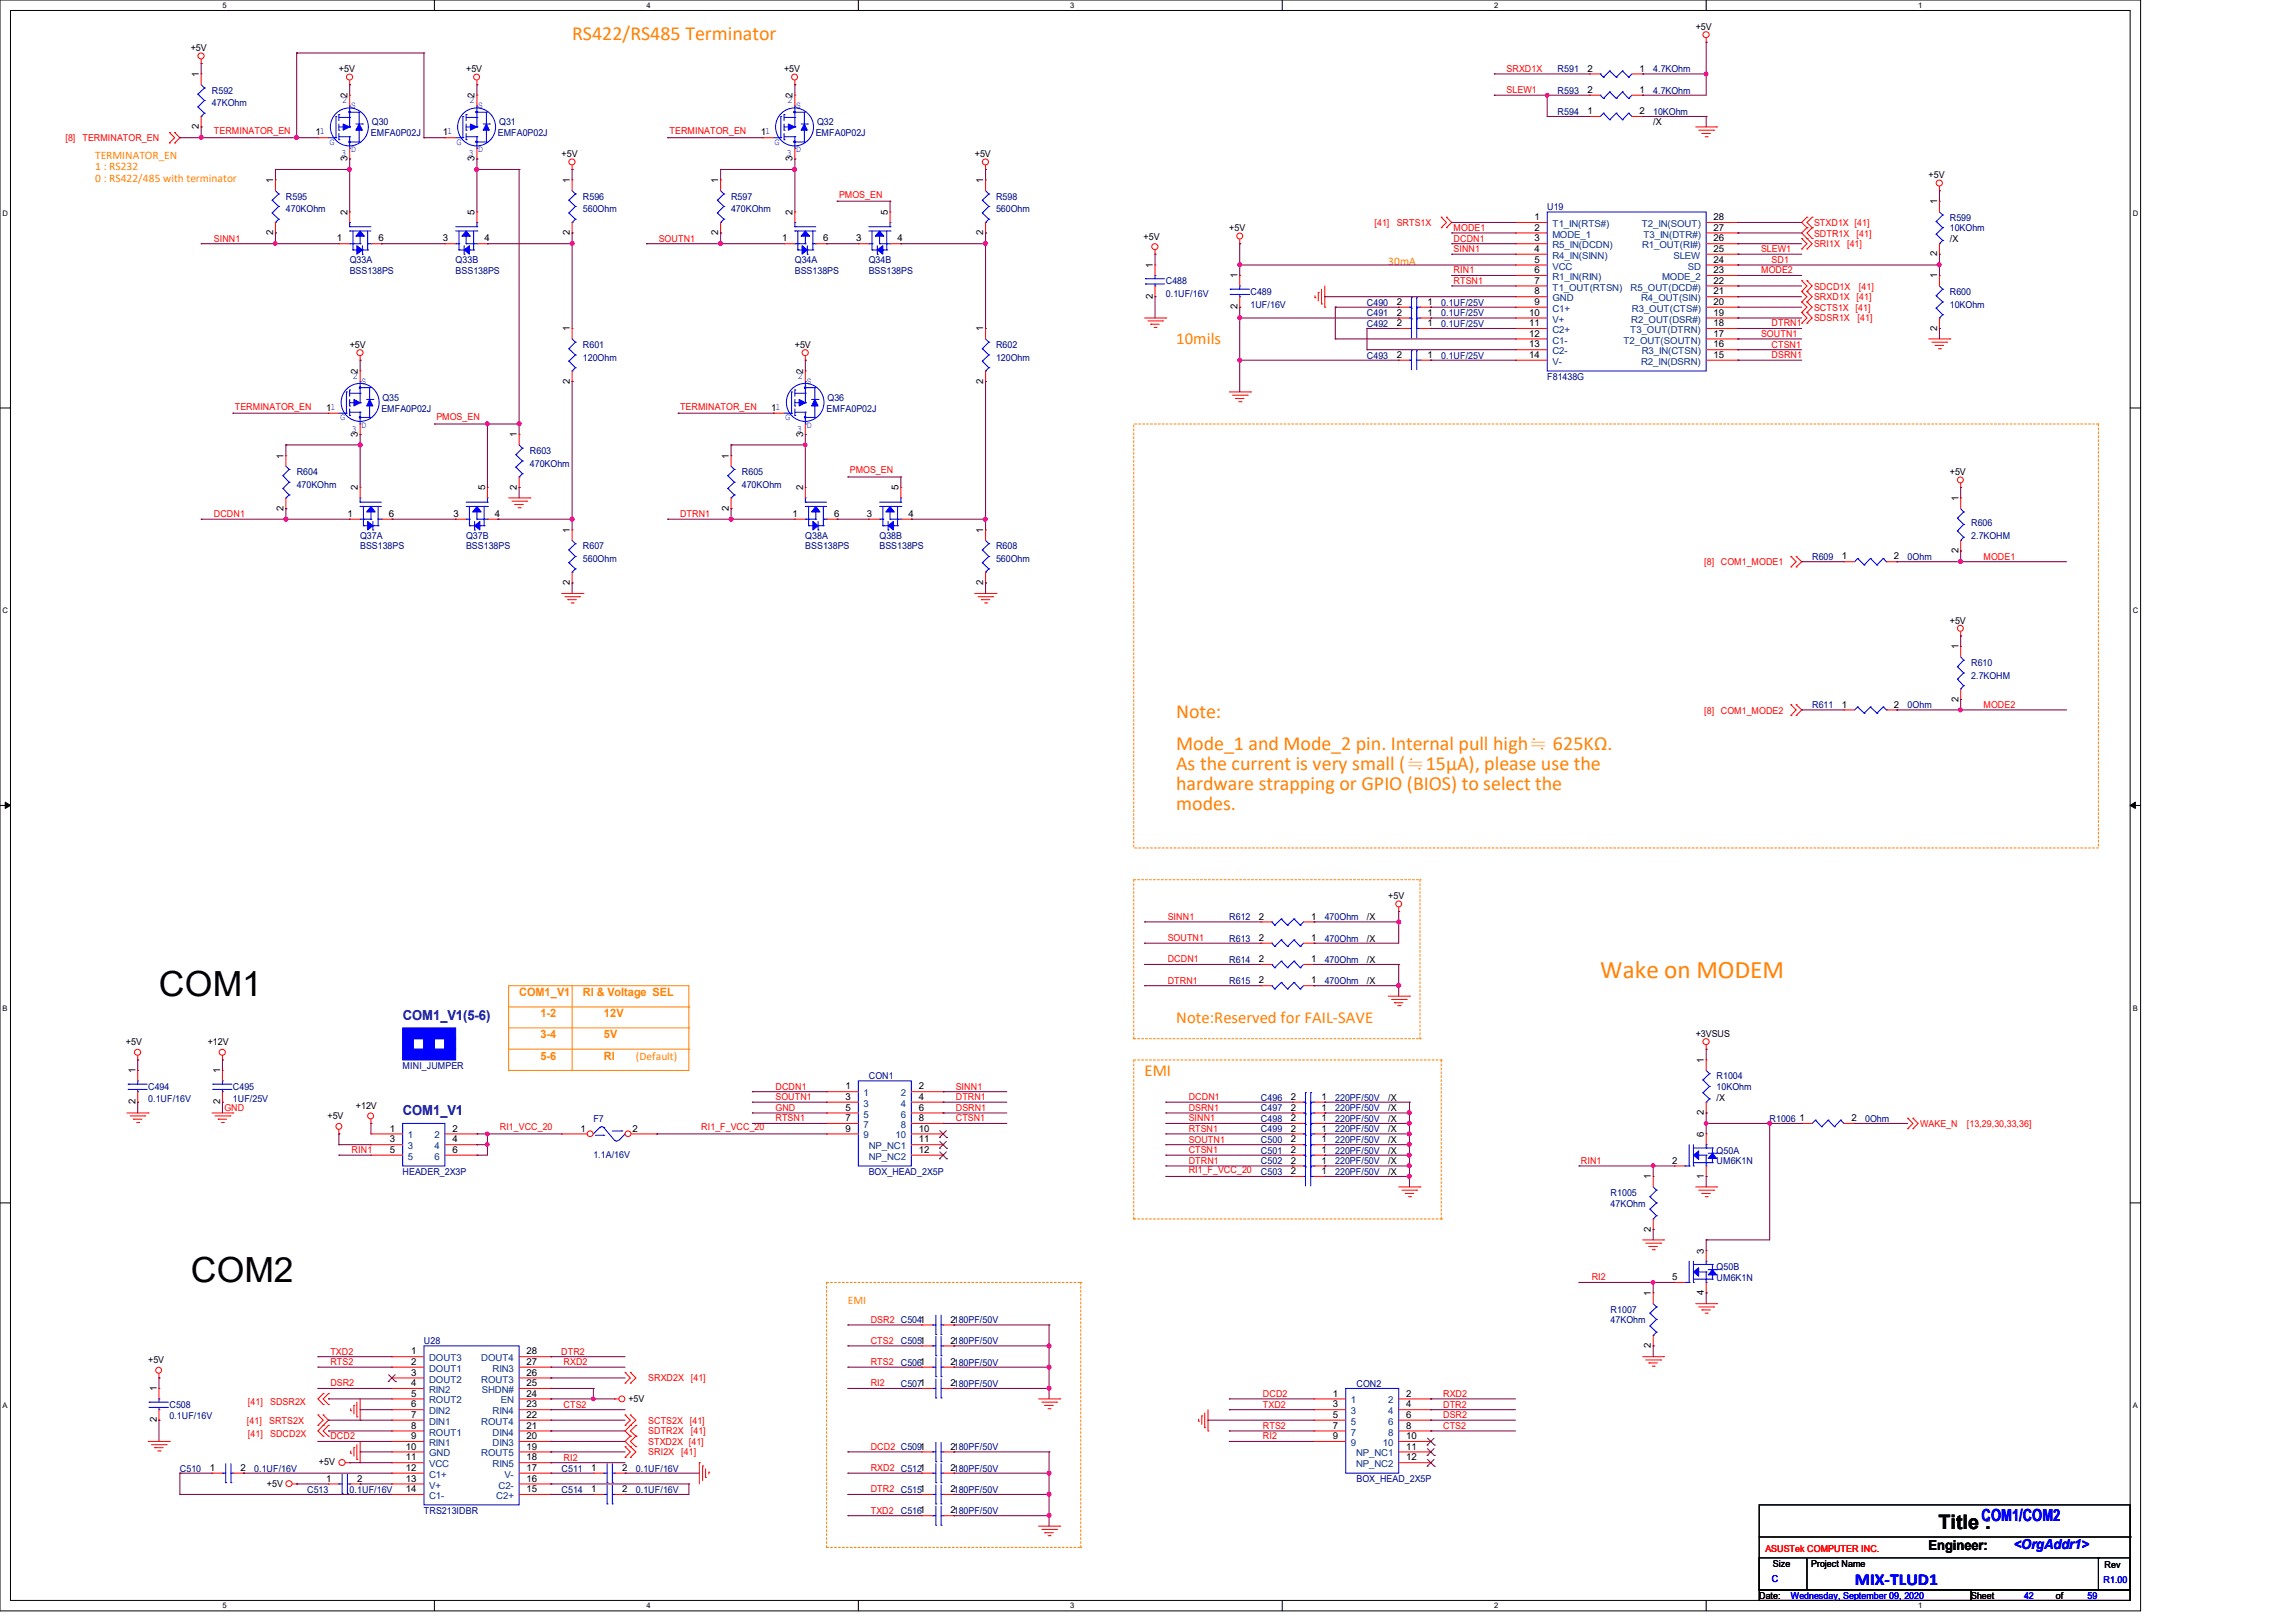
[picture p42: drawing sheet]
<svg xmlns="http://www.w3.org/2000/svg" width="297mm" height="210mm" viewBox="0 0 297 210" stroke-linecap="round" stroke-linejoin="round" font-family="sans-serif">
<defs><g id="words">
<g font-size="4.5">
<text x="20.6" y="128.9">COM1</text>
<text x="24.7" y="165.9">COM2</text>
</g>
<text font-size="3.3" fill="#ff8000" x="207.1" y="126.5">Wake on MODEM</text>
<g font-size="2.6" fill="#ff8000">
<text x="74" y="5.2">RS422/RS485 Terminator</text>
<text x="152.2" y="93">Note:</text>
<text x="152.2" y="97.1">Mode_1 and Mode_2 pin. Internal pull high≒ 625KΩ.</text>
<text x="152.2" y="99.7">As the current is very small (≒15μA), please use the</text>
<text x="152.2" y="102.2">hardware strapping or GPIO (BIOS) to select the</text>
<text x="152.2" y="104.8">modes.</text>
</g>
<text font-size="2.6" x="250.9" y="197.9">Title :</text>
<g font-size="2.2" fill="#ff8000">
<text x="152.2" y="44.6">10mils</text>
<text x="152.2" y="132.4">Note:Reserved for FAIL-SAVE</text>
<text x="148.1" y="139.2">EMI</text>
</g>
<g font-size="2.2" fill="#00f">
<text x="256.5" y="196.8">COM1/COM2</text>
<text x="240" y="205.1">MIX-TLUD1</text>
</g>
<g font-size="1.8" fill="#000080">
<text x="52.1" y="132">COM1_V1(5-6)</text>
<text x="52.1" y="144.3">COM1_V1</text>
</g>
<text font-size="1.8" x="249.6" y="200.5">Engineer:</text>
<text font-size="1.8" fill="#00f" x="260.6" y="200.5">&lt;OrgAddr1&gt;</text>
<g font-size="1.5" fill="#ff8000">
<text x="12.3" y="20.6">TERMINATOR_EN</text>
<text x="12.3" y="22.1">1 : RS232</text>
<text x="12.3" y="23.5">0 : RS422/485 with terminator</text>
<text x="179.7" y="34.3">30mA</text>
<text x="67.2" y="128.9">COM1_V1</text>
<text x="69.9" y="131.7">1-2</text>
<text x="75.4" y="128.9">RI &amp; Voltage SEL</text>
<text x="78.2" y="131.7">12V</text>
<text x="69.9" y="137.1">5-6</text>
<text x="69.9" y="134.4">3-4</text>
<text x="78.2" y="134.4">5V</text>
<text x="78.2" y="137.1">RI</text>
<text x="82.3" y="137.2">(Default)</text>
<text x="109.7" y="168.7">EMI</text>
</g>
<g font-size="1.2">
<text x="219.5" y="3.9">+5V</text>
<text x="24.7" y="6.6">+5V</text>
<text x="25.7" y="10" transform="rotate(-90 25.7 10)">1</text>
<text x="43.9" y="9.4">+5V</text>
<text x="60.3" y="9.4">+5V</text>
<text x="101.5" y="9.4">+5V</text>
<text x="205.4" y="9.3">2</text>
<text x="212.2" y="9.3">1</text>
<text x="25.7" y="16.7" transform="rotate(-90 25.7 16.7)">2</text>
<text x="40.9" y="17.5">11</text>
<text x="57.3" y="17.5">11</text>
<text x="98.5" y="17.5">11</text>
<text x="205.4" y="12">2</text>
<text x="205.4" y="14.8">1</text>
<text x="212.2" y="12">1</text>
<text x="212.2" y="14.8">2</text>
<text x="213.9" y="16.2">/X</text>
<text x="35.3" y="23.7" transform="rotate(-90 35.3 23.7)">1</text>
<text x="72.7" y="20.3">+5V</text>
<text x="73.7" y="23.7" transform="rotate(-90 73.7 23.7)">1</text>
<text x="93" y="23.7" transform="rotate(-90 93 23.7)">1</text>
<text x="126.2" y="20.3">+5V</text>
<text x="127.3" y="23.7" transform="rotate(-90 127.3 23.7)">1</text>
<text x="249.6" y="23.1">+5V</text>
<text x="45" y="27.8" transform="rotate(-90 45 27.8)">2</text>
<text x="61.4" y="27.8" transform="rotate(-90 61.4 27.8)">5</text>
<text x="102.6" y="27.8" transform="rotate(-90 102.6 27.8)">2</text>
<text x="114.9" y="27.8" transform="rotate(-90 114.9 27.8)">5</text>
<text x="159.1" y="29.9">+5V</text>
<text x="198.6" y="28.5">1</text>
<text x="198.6" y="29.8">2</text>
<text x="221.8" y="29.8">27</text>
<text x="221.8" y="28.5">28</text>
<text x="250.7" y="26.5" transform="rotate(-90 250.7 26.5)">1</text>
<text x="35.3" y="30.4" transform="rotate(-90 35.3 30.4)">2</text>
<text x="43.6" y="31.2">1</text>
<text x="49" y="31.2">6</text>
<text x="57.3" y="31.2">3</text>
<text x="62.7" y="31.2">4</text>
<text x="73.7" y="30.4" transform="rotate(-90 73.7 30.4)">2</text>
<text x="93" y="30.4" transform="rotate(-90 93 30.4)">2</text>
<text x="101.2" y="31.2">1</text>
<text x="106.5" y="31.2">6</text>
<text x="110.8" y="31.2">3</text>
<text x="116.2" y="31.2">4</text>
<text x="127.3" y="30.4" transform="rotate(-90 127.3 30.4)">2</text>
<text x="148" y="31">+5V</text>
<text x="149.2" y="34.7" transform="rotate(-90 149.2 34.7)">1</text>
<text x="198.6" y="31.2">3</text>
<text x="198.6" y="32.6">4</text>
<text x="198.6" y="34">5</text>
<text x="198.6" y="35.3">6</text>
<text x="221.8" y="35.3">23</text>
<text x="221.8" y="34">24</text>
<text x="221.8" y="32.6">25</text>
<text x="221.8" y="31.2">26</text>
<text x="250.7" y="33.2" transform="rotate(-90 250.7 33.2)">2</text>
<text x="252.3" y="31.3">/X</text>
<text x="149.2" y="38.6" transform="rotate(-90 149.2 38.6)">2</text>
<text x="160.1" y="40" transform="rotate(-90 160.1 40)">2</text>
<text x="160.1" y="36" transform="rotate(-90 160.1 36)">1</text>
<text x="180.8" y="40.9">2</text>
<text x="180.8" y="39.5">2</text>
<text x="184.7" y="40.9">1</text>
<text x="184.7" y="39.5">1</text>
<text x="197.9" y="40.9">10</text>
<text x="198.6" y="36.7">7</text>
<text x="198.6" y="38.1">8</text>
<text x="198.6" y="39.5">9</text>
<text x="221.8" y="40.9">19</text>
<text x="221.8" y="39.5">20</text>
<text x="221.8" y="38.1">21</text>
<text x="221.8" y="36.7">22</text>
<text x="250.7" y="36" transform="rotate(-90 250.7 36)">1</text>
<text x="45.3" y="45">+5V</text>
<text x="73.7" y="42.9" transform="rotate(-90 73.7 42.9)">1</text>
<text x="102.9" y="45">+5V</text>
<text x="127.3" y="42.9" transform="rotate(-90 127.3 42.9)">1</text>
<text x="180.8" y="46.3">2</text>
<text x="180.8" y="42.2">2</text>
<text x="184.7" y="46.3">1</text>
<text x="184.7" y="42.2">1</text>
<text x="197.9" y="46.3">14</text>
<text x="197.9" y="45">13</text>
<text x="197.9" y="43.6">12</text>
<text x="197.9" y="42.2">11</text>
<text x="221.8" y="46.3">15</text>
<text x="221.8" y="45">16</text>
<text x="221.8" y="43.6">17</text>
<text x="221.8" y="42.2">18</text>
<text x="250.7" y="42.8" transform="rotate(-90 250.7 42.8)">2</text>
<text x="42.2" y="53.2">11</text>
<text x="73.7" y="49.7" transform="rotate(-90 73.7 49.7)">2</text>
<text x="99.8" y="53.2">11</text>
<text x="127.3" y="49.7" transform="rotate(-90 127.3 49.7)">2</text>
<text x="36.7" y="59.3" transform="rotate(-90 36.7 59.3)">1</text>
<text x="66.9" y="56.6" transform="rotate(-90 66.9 56.6)">1</text>
<text x="94.3" y="59.3" transform="rotate(-90 94.3 59.3)">1</text>
<text x="46.3" y="63.5" transform="rotate(-90 46.3 63.5)">2</text>
<text x="62.8" y="63.5" transform="rotate(-90 62.8 63.5)">5</text>
<text x="66.9" y="63.4" transform="rotate(-90 66.9 63.4)">2</text>
<text x="103.9" y="63.5" transform="rotate(-90 103.9 63.5)">2</text>
<text x="116.3" y="63.5" transform="rotate(-90 116.3 63.5)">5</text>
<text x="252.3" y="61.5">+5V</text>
<text x="253.4" y="64.9" transform="rotate(-90 253.4 64.9)">1</text>
<text x="36.7" y="66.1" transform="rotate(-90 36.7 66.1)">2</text>
<text x="45" y="66.9">1</text>
<text x="50.3" y="66.9">6</text>
<text x="58.7" y="66.9">3</text>
<text x="64" y="66.9">4</text>
<text x="73.7" y="69" transform="rotate(-90 73.7 69)">1</text>
<text x="94.3" y="66.1" transform="rotate(-90 94.3 66.1)">2</text>
<text x="102.6" y="66.9">1</text>
<text x="107.9" y="66.9">6</text>
<text x="112.2" y="66.9">3</text>
<text x="117.6" y="66.9">4</text>
<text x="127.3" y="69" transform="rotate(-90 127.3 69)">1</text>
<text x="253.4" y="71.6" transform="rotate(-90 253.4 71.6)">2</text>
<text x="73.7" y="75.7" transform="rotate(-90 73.7 75.7)">2</text>
<text x="127.3" y="75.7" transform="rotate(-90 127.3 75.7)">2</text>
<text x="238.4" y="72.4">1</text>
<text x="245.1" y="72.4">2</text>
<text x="252.3" y="80.7">+5V</text>
<text x="253.4" y="84" transform="rotate(-90 253.4 84)">1</text>
<text x="238.4" y="91.6">1</text>
<text x="245.1" y="91.6">2</text>
<text x="253.4" y="90.8" transform="rotate(-90 253.4 90.8)">2</text>
<text x="162.9" y="119">2</text>
<text x="169.7" y="119">1</text>
<text x="176.9" y="119.1">/X</text>
<text x="179.7" y="116.3">+5V</text>
<text x="162.9" y="124.5">2</text>
<text x="162.9" y="121.7">2</text>
<text x="169.7" y="124.5">1</text>
<text x="169.7" y="121.7">1</text>
<text x="176.9" y="124.6">/X</text>
<text x="176.9" y="121.8">/X</text>
<text x="162.9" y="127.3">2</text>
<text x="169.7" y="127.3">1</text>
<text x="176.9" y="127.3">/X</text>
<text x="16.3" y="135.3">+5V</text>
<text x="26.9" y="135.3">+12V</text>
<text x="219.5" y="134.2">+3VSUS</text>
<text x="220.5" y="137.5" transform="rotate(-90 220.5 137.5)">1</text>
<text x="17.5" y="142.9" transform="rotate(-90 17.5 142.9)">2</text>
<text x="17.5" y="138.9" transform="rotate(-90 17.5 138.9)">1</text>
<text x="28.5" y="142.9" transform="rotate(-90 28.5 142.9)">2</text>
<text x="28.5" y="138.9" transform="rotate(-90 28.5 138.9)">1</text>
<text x="46.1" y="143.5">+12V</text>
<text x="109.4" y="141">1</text>
<text x="109.4" y="142.3">3</text>
<text x="109.4" y="143.7">5</text>
<text x="118.9" y="141">2</text>
<text x="118.9" y="142.3">4</text>
<text x="118.9" y="143.7">6</text>
<text x="167" y="142.3">2</text>
<text x="167" y="143.7">2</text>
<text x="171" y="142.3">1</text>
<text x="171" y="143.7">1</text>
<text x="179.7" y="142.4">/X</text>
<text x="179.7" y="143.8">/X</text>
<text x="222.2" y="142.4">/X</text>
<text x="42.4" y="144.9">+5V</text>
<text x="50.5" y="146.4">1</text>
<text x="50.5" y="147.8">3</text>
<text x="50.5" y="149.2">5</text>
<text x="58.5" y="146.4">2</text>
<text x="58.5" y="147.8">4</text>
<text x="58.5" y="149.2">6</text>
<text x="75.1" y="146.4">1</text>
<text x="81.9" y="146.4">2</text>
<text x="109.4" y="145.1">7</text>
<text x="109.4" y="146.4">9</text>
<text x="118.9" y="145.1">8</text>
<text x="118.9" y="146.4">10</text>
<text x="118.9" y="147.8">11</text>
<text x="118.9" y="149.2">12</text>
<text x="167" y="145.1">2</text>
<text x="167" y="149.2">2</text>
<text x="167" y="146.4">2</text>
<text x="167" y="147.8">2</text>
<text x="171" y="145.1">1</text>
<text x="171" y="149.2">1</text>
<text x="171" y="146.4">1</text>
<text x="171" y="147.8">1</text>
<text x="179.7" y="145.2">/X</text>
<text x="179.7" y="149.3">/X</text>
<text x="179.7" y="146.5">/X</text>
<text x="179.7" y="147.9">/X</text>
<text x="220.5" y="147.1" transform="rotate(-90 220.5 147.1)">6</text>
<text x="220.5" y="144.3" transform="rotate(-90 220.5 144.3)">2</text>
<text x="232.9" y="145.1">1</text>
<text x="239.6" y="145.1">2</text>
<text x="167" y="151.9">2</text>
<text x="167" y="150.6">2</text>
<text x="171" y="151.9">1</text>
<text x="171" y="150.6">1</text>
<text x="179.7" y="152">/X</text>
<text x="179.7" y="150.6">/X</text>
<text x="213.7" y="152.6" transform="rotate(-90 213.7 152.6)">1</text>
<text x="216.4" y="150.6">2</text>
<text x="220.5" y="152.5" transform="rotate(-90 220.5 152.5)">1</text>
<text x="213.7" y="159.4" transform="rotate(-90 213.7 159.4)">2</text>
<text x="213.7" y="167.7" transform="rotate(-90 213.7 167.7)">1</text>
<text x="216.4" y="165.6">5</text>
<text x="220.5" y="167.6" transform="rotate(-90 220.5 167.6)">4</text>
<text x="220.5" y="162.2" transform="rotate(-90 220.5 162.2)">3</text>
<text x="123" y="173.9">2180PF/50V</text>
<text x="123" y="171.2">2180PF/50V</text>
<text x="19.2" y="176.4">+5V</text>
<text x="53.2" y="175.3">1</text>
<text x="53.2" y="176.6">2</text>
<text x="53.2" y="178">3</text>
<text x="53.2" y="179.4">4</text>
<text x="68.2" y="179.4">25</text>
<text x="68.2" y="178">26</text>
<text x="68.2" y="176.6">27</text>
<text x="68.2" y="175.3">28</text>
<text x="123" y="179.4">2180PF/50V</text>
<text x="123" y="176.6">2180PF/50V</text>
<text x="213.7" y="174.4" transform="rotate(-90 213.7 174.4)">2</text>
<text x="20.3" y="184.1" transform="rotate(-90 20.3 184.1)">2</text>
<text x="20.3" y="180" transform="rotate(-90 20.3 180)">1</text>
<text x="53.2" y="180.7">5</text>
<text x="53.2" y="182.1">6</text>
<text x="53.2" y="183.5">7</text>
<text x="53.2" y="184.9">8</text>
<text x="68.2" y="184.9">21</text>
<text x="68.2" y="183.5">22</text>
<text x="68.2" y="182.1">23</text>
<text x="68.2" y="180.7">24</text>
<text x="81.3" y="181.5">+5V</text>
<text x="172.5" y="180.7">1</text>
<text x="172.5" y="182.1">3</text>
<text x="172.5" y="183.5">5</text>
<text x="172.5" y="184.9">7</text>
<text x="182" y="180.7">2</text>
<text x="182" y="182.1">4</text>
<text x="182" y="183.5">6</text>
<text x="182" y="184.9">8</text>
<text x="27.1" y="190.3">1</text>
<text x="31.1" y="190.3">2</text>
<text x="41.3" y="189.6">+5V</text>
<text x="42.2" y="191.7">1</text>
<text x="46.2" y="191.7">2</text>
<text x="52.5" y="187.6">10</text>
<text x="52.5" y="189">11</text>
<text x="52.5" y="190.3">12</text>
<text x="52.5" y="191.7">13</text>
<text x="53.2" y="186.2">9</text>
<text x="68.2" y="191.7">16</text>
<text x="68.2" y="190.3">17</text>
<text x="68.2" y="189">18</text>
<text x="68.2" y="187.6">19</text>
<text x="68.2" y="186.2">20</text>
<text x="76.5" y="190.3">1</text>
<text x="80.5" y="190.3">2</text>
<text x="123" y="190.3">2180PF/50V</text>
<text x="123" y="187.6">2180PF/50V</text>
<text x="172.5" y="186.2">9</text>
<text x="182" y="186.2">10</text>
<text x="182" y="187.6">11</text>
<text x="182" y="189">12</text>
<text x="34.5" y="192.4">+5V</text>
<text x="52.5" y="193.1">14</text>
<text x="68.2" y="193.1">15</text>
<text x="76.5" y="193.1">1</text>
<text x="80.5" y="193.1">2</text>
<text x="123" y="193.1">2180PF/50V</text>
<text x="123" y="195.8">2180PF/50V</text>
<text x="229.4" y="202.7">Size</text>
<text x="234.4" y="202.7">Project Name</text>
<text x="272.4" y="202.9">Rev</text>
<text x="227.7" y="206.9">Date:</text>
<text x="255.1" y="206.9">Sheet</text>
<text x="266.1" y="206.9">of</text>
</g>
<g font-size="1.2" fill="#f00">
<text x="195" y="9.3">SRXD1X</text>
<text x="27.7" y="17.4">TERMINATOR_EN</text>
<text x="86.7" y="17.4">TERMINATOR_EN</text>
<text x="195" y="12.1">SLEW1</text>
<text x="8.5" y="18.3">[8]</text>
<text x="10.7" y="18.3">TERMINATOR_EN</text>
<text x="108.6" y="25.6">PMOS_EN</text>
<text x="177.9" y="29.3">[41]</text>
<text x="180.8" y="29.3">SRTS1X</text>
<text x="188.1" y="29.9">MODE1</text>
<text x="234.8" y="29.3">STXD1X [41]</text>
<text x="27.7" y="31.3">SINN1</text>
<text x="85.3" y="31.3">SOUTN1</text>
<text x="188.1" y="35.4">RIN1</text>
<text x="188.1" y="31.3">DCDN1</text>
<text x="188.1" y="32.6">SINN1</text>
<text x="227.9" y="32.6">SLEW1</text>
<text x="227.9" y="35.4">MODE2</text>
<text x="229.3" y="34">SD1</text>
<text x="234.8" y="30.6">SDTR1X</text>
<text x="234.8" y="32">SRI1X</text>
<text x="239" y="32">[41]</text>
<text x="240.3" y="30.6">[41]</text>
<text x="188.1" y="36.7">RTSN1</text>
<text x="234.8" y="38.9">SRXD1X</text>
<text x="234.8" y="41.6">SDSR1X</text>
<text x="234.8" y="40.2">SCTS1X</text>
<text x="234.8" y="37.5">SDCD1X</text>
<text x="240.1" y="40.2">[41]</text>
<text x="240.3" y="38.9">[41]</text>
<text x="240.4" y="41.6">[41]</text>
<text x="240.6" y="37.5">[41]</text>
<text x="227.9" y="43.6">SOUTN1</text>
<text x="229.3" y="42.2">DTRN1</text>
<text x="229.3" y="45">CTSN1</text>
<text x="229.3" y="46.4">DSRN1</text>
<text x="30.4" y="53">TERMINATOR_EN</text>
<text x="88" y="53">TERMINATOR_EN</text>
<text x="56.5" y="54.4">PMOS_EN</text>
<text x="110" y="61.3">PMOS_EN</text>
<text x="27.7" y="66.9">DCDN1</text>
<text x="88" y="66.9">DTRN1</text>
<text x="220.6" y="73.2">[8]</text>
<text x="222.7" y="73.2">COM1_MODE1</text>
<text x="256.7" y="72.4">MODE1</text>
<text x="220.6" y="92.3">[8]</text>
<text x="222.7" y="92.3">COM1_MODE2</text>
<text x="256.7" y="91.6">MODE2</text>
<text x="151.1" y="119">SINN1</text>
<text x="151.1" y="121.8">SOUTN1</text>
<text x="151.1" y="124.5">DCDN1</text>
<text x="151.1" y="127.3">DTRN1</text>
<text x="29" y="143.8">GND</text>
<text x="100.4" y="143.8">GND</text>
<text x="100.4" y="142.4">SOUTN1</text>
<text x="100.4" y="141">DCDN1</text>
<text x="123.7" y="141">SINN1</text>
<text x="123.7" y="143.8">DSRN1</text>
<text x="123.7" y="142.4">DTRN1</text>
<text x="153.8" y="142.4">DCDN1</text>
<text x="153.8" y="143.8">DSRN1</text>
<text x="45.5" y="149.2">RIN1</text>
<text x="64.7" y="146.3">RI1_VCC_20</text>
<text x="90.8" y="146.3">RI1_F_VCC_20</text>
<text x="100.4" y="145.1">RTSN1</text>
<text x="123.7" y="145.1">CTSN1</text>
<text x="153.8" y="145.1">SINN1</text>
<text x="153.8" y="146.5">RTSN1</text>
<text x="153.8" y="147.9">SOUTN1</text>
<text x="153.8" y="149.2">CTSN1</text>
<text x="248.5" y="145.8">WAKE_N</text>
<text x="254.5" y="145.8">[13,29,30,33,36]</text>
<text x="153.8" y="151.8">RI1_F_VCC_20</text>
<text x="153.8" y="150.6">DTRN1</text>
<text x="204.6" y="150.6">RIN1</text>
<text x="206" y="165.7">RI2</text>
<text x="112.7" y="171.2">DSR2 C5041</text>
<text x="112.7" y="173.9">CTS2</text>
<text x="42.8" y="179.4">DSR2</text>
<text x="42.8" y="175.3">TXD2</text>
<text x="42.8" y="176.7">RTS2</text>
<text x="72.6" y="175.3">DTR2</text>
<text x="72.9" y="176.7">RXD2</text>
<text x="83.9" y="178.7">SRXD2X</text>
<text x="89.4" y="178.7">[41]</text>
<text x="112.7" y="176.7">RTS2</text>
<text x="112.7" y="179.4">RI2</text>
<text x="32" y="184.2">[41]</text>
<text x="32.1" y="185.9">[41]</text>
<text x="32.1" y="181.8">[41]</text>
<text x="34.8" y="184.2">SRTS2X</text>
<text x="35" y="185.9">SDCD2X</text>
<text x="35" y="181.8">SDSR2X</text>
<text x="72.9" y="182.2">CTS2</text>
<text x="83.9" y="185.6">SDTR2X</text>
<text x="83.9" y="184.2">SCTS2X</text>
<text x="89.3" y="184.2">[41]</text>
<text x="89.4" y="185.6">[41]</text>
<text x="163.4" y="182.2">TXD2</text>
<text x="163.4" y="180.8">DCD2</text>
<text x="163.4" y="184.9">RTS2</text>
<text x="186.8" y="182.2">DTR2</text>
<text x="186.8" y="184.9">CTS2</text>
<text x="186.8" y="180.8">RXD2</text>
<text x="186.8" y="183.5">DSR2</text>
<text x="42.8" y="186.3">DCD2</text>
<text x="72.9" y="189">RI2</text>
<text x="83.9" y="187">STXD2X [41]</text>
<text x="83.9" y="188.3">SRI2X</text>
<text x="88.2" y="188.3">[41]</text>
<text x="112.7" y="187.6">DCD2 C5091</text>
<text x="112.7" y="190.4">RXD2 C5121</text>
<text x="163.4" y="186.3">RI2</text>
<text x="112.7" y="193.1">DTR2 C5151</text>
<text x="112.7" y="195.9">TXD2</text>
<text x="228.5" y="200.8">ASUSTek COMPUTER INC.</text>
</g>
<g font-size="1.2" fill="#000080">
<text x="201.6" y="9.4">R591</text>
<text x="213.9" y="9.4">4.7KOhm</text>
<text x="27.4" y="12.1">R592</text>
<text x="27.4" y="13.8">47KOhm</text>
<text x="48" y="17.6">EMFA0P02J</text>
<text x="48.1" y="16.2">Q30</text>
<text x="64.4" y="17.6">EMFA0P02J</text>
<text x="64.6" y="16.2">Q31</text>
<text x="105.6" y="17.6">EMFA0P02J</text>
<text x="105.7" y="16.2">Q32</text>
<text x="201.6" y="12.1">R593</text>
<text x="201.6" y="14.9">R594</text>
<text x="213.9" y="12.1">4.7KOhm</text>
<text x="213.9" y="14.9">10KOhm</text>
<text x="37" y="25.8">R595</text>
<text x="37" y="27.5">470KOhm</text>
<text x="75.4" y="25.8">R596</text>
<text x="75.4" y="27.5">560Ohm</text>
<text x="94.6" y="25.8">R597</text>
<text x="94.6" y="27.5">470KOhm</text>
<text x="128.9" y="25.8">R598</text>
<text x="128.9" y="27.5">560Ohm</text>
<text x="200.2" y="27.2">U19</text>
<text x="252.3" y="28.6">R599</text>
<text x="252.3" y="29.9">10KOhm</text>
<text x="45.3" y="34">Q33A</text>
<text x="45.3" y="35.4">BSS138PS</text>
<text x="59" y="34">Q33B</text>
<text x="59" y="35.4">BSS138PS</text>
<text x="102.9" y="34">Q34A</text>
<text x="102.9" y="35.4">BSS138PS</text>
<text x="112.4" y="34">Q34B</text>
<text x="112.4" y="35.4">BSS138PS</text>
<text x="150.9" y="36.8">C488</text>
<text x="150.9" y="38.4">0.1UF/16V</text>
<text x="161.8" y="38.1">C489</text>
<text x="161.8" y="39.8">1UF/16V</text>
<text x="176.9" y="40.9">C491</text>
<text x="176.9" y="39.5">C490</text>
<text x="186.5" y="40.9">0.1UF/25V</text>
<text x="186.5" y="39.5">0.1UF/25V</text>
<text x="252.3" y="38.1">R600</text>
<text x="252.3" y="39.8">10KOhm</text>
<text x="75.4" y="45">R601</text>
<text x="75.4" y="46.7">120Ohm</text>
<text x="128.9" y="45">R602</text>
<text x="128.9" y="46.7">120Ohm</text>
<text x="176.9" y="46.4">C493</text>
<text x="176.9" y="42.3">C492</text>
<text x="186.5" y="46.4">0.1UF/25V</text>
<text x="186.5" y="42.3">0.1UF/25V</text>
<text x="49.4" y="53.3">EMFA0P02J</text>
<text x="49.5" y="51.9">Q35</text>
<text x="107" y="53.3">EMFA0P02J</text>
<text x="107.1" y="51.9">Q36</text>
<text x="200.2" y="49.1">F81438G</text>
<text x="68.6" y="58.7">R603</text>
<text x="38.4" y="61.5">R604</text>
<text x="38.4" y="63.1">470KOhm</text>
<text x="68.6" y="60.4">470KOhm</text>
<text x="96" y="61.5">R605</text>
<text x="96" y="63.1">470KOhm</text>
<text x="46.6" y="69.7">Q37A</text>
<text x="46.6" y="71.1">BSS138PS</text>
<text x="60.3" y="69.7">Q37B</text>
<text x="60.3" y="71.1">BSS138PS</text>
<text x="75.4" y="71.1">R607</text>
<text x="104.2" y="69.7">Q38A</text>
<text x="104.2" y="71.1">BSS138PS</text>
<text x="113.8" y="69.7">Q38B</text>
<text x="113.8" y="71.1">BSS138PS</text>
<text x="128.9" y="71.1">R608</text>
<text x="255.1" y="68.1">R606</text>
<text x="255.1" y="69.7">2.7KOHM</text>
<text x="75.4" y="72.7">560Ohm</text>
<text x="128.9" y="72.7">560Ohm</text>
<text x="234.5" y="72.4">R609</text>
<text x="246.9" y="72.4">0Ohm</text>
<text x="255.1" y="86.1">R610</text>
<text x="255.1" y="87.8">2.7KOHM</text>
<text x="234.5" y="91.7">R611</text>
<text x="246.9" y="91.7">0Ohm</text>
<text x="159.1" y="119.1">R612</text>
<text x="171.4" y="119.1">470Ohm</text>
<text x="159.1" y="124.6">R614</text>
<text x="159.1" y="121.8">R613</text>
<text x="171.4" y="124.6">470Ohm</text>
<text x="171.4" y="121.8">470Ohm</text>
<text x="159.1" y="127.3">R615</text>
<text x="171.4" y="127.3">470Ohm</text>
<text x="19.2" y="141">C494</text>
<text x="19.2" y="142.7">0.1UF/16V</text>
<text x="30.1" y="141">C495</text>
<text x="30.1" y="142.7">1UF/25V</text>
<text x="52.1" y="138.3">MINI_JUMPER</text>
<text x="112.4" y="139.7">CON1</text>
<text x="163.2" y="142.4">C496</text>
<text x="163.2" y="143.8">C497</text>
<text x="172.8" y="142.4">220PF/50V</text>
<text x="172.8" y="143.8">220PF/50V</text>
<text x="222.2" y="139.7">R1004</text>
<text x="222.2" y="141">10KOhm</text>
<text x="76.8" y="145.2">F7</text>
<text x="76.8" y="149.8">1.1A/16V</text>
<text x="163.2" y="145.2">C498</text>
<text x="163.2" y="149.3">C501</text>
<text x="163.2" y="146.5">C499</text>
<text x="163.2" y="147.9">C500</text>
<text x="172.8" y="145.2">220PF/50V</text>
<text x="172.8" y="149.3">220PF/50V</text>
<text x="172.8" y="146.5">220PF/50V</text>
<text x="172.8" y="147.9">220PF/50V</text>
<text x="222.2" y="149.3">Q50A</text>
<text x="229" y="145.2">R1006</text>
<text x="241.4" y="145.2">0Ohm</text>
<text x="52.1" y="152">HEADER_2X3P</text>
<text x="112.4" y="152">BOX_HEAD_2X5P</text>
<text x="163.2" y="152">C503</text>
<text x="163.2" y="150.6">C502</text>
<text x="172.8" y="152">220PF/50V</text>
<text x="172.8" y="150.6">220PF/50V</text>
<text x="208.4" y="154.7">R1005</text>
<text x="222.2" y="150.6">UM6K1N</text>
<text x="208.4" y="156.1">47KOhm</text>
<text x="222.2" y="164.3">Q50B</text>
<text x="222.2" y="165.7">UM6K1N</text>
<text x="54.9" y="173.9">U28</text>
<text x="116.6" y="173.9">C5051</text>
<text x="208.4" y="169.8">R1007</text>
<text x="208.4" y="171.2">47KOhm</text>
<text x="116.6" y="179.4">C5071</text>
<text x="116.6" y="176.7">C5061</text>
<text x="175.6" y="179.4">CON2</text>
<text x="21.9" y="182.2">C508</text>
<text x="21.9" y="183.6">0.1UF/16V</text>
<text x="23.3" y="190.4">C510</text>
<text x="32.9" y="190.4">0.1UF/16V</text>
<text x="72.7" y="190.4">C511</text>
<text x="82.3" y="190.4">0.1UF/16V</text>
<text x="175.6" y="191.8">BOX_HEAD_2X5P</text>
<text x="39.8" y="193.2">C513</text>
<text x="45.3" y="193.2">0.1UF/16V</text>
<text x="54.9" y="195.9">TRS213IDBR</text>
<text x="72.7" y="193.2">C514</text>
<text x="82.3" y="193.2">0.1UF/16V</text>
<text x="116.6" y="195.9">C5161</text>
</g>
<g font-size="1.2" fill="#00f">
<text x="44.3" y="13.3">2</text>
<text x="45.4" y="14">S</text>
<text x="60.7" y="13.3">2</text>
<text x="61.9" y="14">S</text>
<text x="101.9" y="13.3">2</text>
<text x="103" y="14">S</text>
<text x="42.6" y="18.7">G</text>
<text x="44.2" y="20.2">3</text>
<text x="45.4" y="19.6">D</text>
<text x="59.1" y="18.7">G</text>
<text x="60.6" y="20.2">3</text>
<text x="61.9" y="19.6">D</text>
<text x="100.2" y="18.7">G</text>
<text x="101.8" y="20.2">3</text>
<text x="103" y="19.6">D</text>
<text x="45.7" y="49">2</text>
<text x="46.7" y="49.7">S</text>
<text x="103.3" y="49">2</text>
<text x="104.4" y="49.7">S</text>
<text x="44" y="54.4">G</text>
<text x="45.5" y="55.9">3</text>
<text x="46.7" y="55.3">D</text>
<text x="101.6" y="54.4">G</text>
<text x="103.1" y="55.9">3</text>
<text x="104.4" y="55.3">D</text>
<text x="229.3" y="204.7">C</text>
<text x="231.8" y="206.9">Wednesday, September 09, 2020</text>
<text x="262" y="206.9">42</text>
<text x="270.2" y="206.9">59</text>
<text x="272.2" y="204.8">R1.00</text>
</g>
<g font-size="1.2" fill="#004080">
<text x="200.9" y="29.4">T1_IN(RTS#)</text>
<text x="212.5" y="29.4">T2_IN(SOUT)</text>
<text x="200.9" y="30.7">MODE_1</text>
<text x="200.9" y="32.1">R5_IN(DCDN)</text>
<text x="200.9" y="33.5">R4_IN(SINN)</text>
<text x="200.9" y="34.9">VCC</text>
<text x="212.5" y="32.1">R1_OUT(RI#)</text>
<text x="212.7" y="30.7">T3_IN(DTR#)</text>
<text x="216.6" y="33.5">SLEW</text>
<text x="218.4" y="34.9">SD</text>
<text x="200.9" y="36.2">R1_IN(RIN)</text>
<text x="200.9" y="37.6">T1_OUT(RTSN)</text>
<text x="200.9" y="39">GND</text>
<text x="200.9" y="40.3">C1+</text>
<text x="200.9" y="41.7">V+</text>
<text x="211" y="37.6">R5_OUT(DCD#)</text>
<text x="211.1" y="41.7">R2_OUT(DSR#)</text>
<text x="211.2" y="40.3">R3_OUT(CTS#)</text>
<text x="212.4" y="39">R4_OUT(SIN)</text>
<text x="215.1" y="36.2">MODE_2</text>
<text x="200.9" y="47.2">V-</text>
<text x="200.9" y="45.8">C2-</text>
<text x="200.9" y="44.4">C1-</text>
<text x="200.9" y="43.1">C2+</text>
<text x="210.1" y="44.4">T2_OUT(SOUTN)</text>
<text x="211" y="43.1">T3_OUT(DTRN)</text>
<text x="212.4" y="47.2">R2_IN(DSRN)</text>
<text x="212.5" y="45.8">R3_IN(CTSN)</text>
<text x="111.8" y="141.9">1</text>
<text x="111.8" y="143.2">3</text>
<text x="116.6" y="141.9">2</text>
<text x="116.6" y="143.2">4</text>
<text x="52.8" y="147.3">1</text>
<text x="52.8" y="148.7">3</text>
<text x="56.2" y="147.3">2</text>
<text x="56.2" y="148.7">4</text>
<text x="111.8" y="144.6">5</text>
<text x="111.8" y="146">7</text>
<text x="111.8" y="147.3">9</text>
<text x="112.4" y="148.7">NP_NC1</text>
<text x="115.9" y="147.3">10</text>
<text x="116.6" y="144.6">6</text>
<text x="116.6" y="146">8</text>
<text x="52.8" y="150.1">5</text>
<text x="56.2" y="150.1">6</text>
<text x="112.4" y="150.1">NP_NC2</text>
<text x="55.5" y="176.1">DOUT3</text>
<text x="55.5" y="177.5">DOUT1</text>
<text x="55.5" y="178.9">DOUT2</text>
<text x="62.3" y="178.9">ROUT3</text>
<text x="62.3" y="176.1">DOUT4</text>
<text x="63.8" y="177.5">RIN3</text>
<text x="55.5" y="180.3">RIN2</text>
<text x="55.5" y="181.6">ROUT2</text>
<text x="55.5" y="183">DIN2</text>
<text x="55.5" y="184.4">DIN1</text>
<text x="55.5" y="185.8">ROUT1</text>
<text x="62.3" y="184.4">ROUT4</text>
<text x="62.4" y="180.3">SHDN#</text>
<text x="63.8" y="185.8">DIN4</text>
<text x="63.8" y="183">RIN4</text>
<text x="64.8" y="181.6">EN</text>
<text x="174.8" y="181.6">1</text>
<text x="174.8" y="183">3</text>
<text x="174.8" y="184.4">5</text>
<text x="174.8" y="185.8">7</text>
<text x="179.7" y="181.6">2</text>
<text x="179.7" y="183">4</text>
<text x="179.7" y="184.4">6</text>
<text x="179.7" y="185.8">8</text>
<text x="55.5" y="187.1">RIN1</text>
<text x="55.5" y="188.5">GND</text>
<text x="55.5" y="189.9">VCC</text>
<text x="55.5" y="191.2">C1+</text>
<text x="62.3" y="188.5">ROUT5</text>
<text x="63.8" y="189.9">RIN5</text>
<text x="63.8" y="187.1">DIN3</text>
<text x="65.3" y="191.2">V-</text>
<text x="174.8" y="187.1">9</text>
<text x="175.5" y="188.5">NP_NC1</text>
<text x="175.5" y="189.9">NP_NC2</text>
<text x="179" y="187.1">10</text>
<text x="55.5" y="192.6">V+</text>
<text x="55.5" y="194">C1-</text>
<text x="64.2" y="194">C2+</text>
<text x="64.5" y="192.6">C2-</text>
</g>
<g font-size="1">
<text x="28.8" y="1">5</text>
<text x="83.7" y="1">4</text>
<text x="138.5" y="1">3</text>
<text x="193.4" y="1">2</text>
<text x="248.2" y="1">1</text>
<text x=".3" y="27.9">D</text>
<text x="276" y="27.9">D</text>
<text x=".3" y="79.4">C</text>
<text x="276" y="79.4">C</text>
<text x=".3" y="130.8">B</text>
<text x="276" y="130.8">B</text>
<text x=".3" y="182.2">A</text>
<text x="276" y="182.2">A</text>
<text x="28.8" y="208.1">5</text>
<text x="83.7" y="208.1">4</text>
<text x="138.5" y="208.1">3</text>
<text x="193.4" y="208.1">2</text>
<text x="248.2" y="208.1">1</text>
</g>
</g></defs>
<path d="M0 0h277v208.4h-277zM1.4 1.4h274.3v205.7h-274.3z" fill="none" stroke="#000" stroke-width=".13"/>
<g fill="#fff">
<path d="M28.8 .1h.5v1.1h-.5z"/>
<path d="M28.8 207.2h.5v1.1h-.5z"/>
</g>
<path d="M56.2 0v1.4M56.2 207.1v1.3" fill="none" stroke="#000" stroke-width=".13"/>
<g fill="#fff">
<path d="M83.7 .1h.5v1.1h-.5z"/>
<path d="M83.7 207.2h.5v1.1h-.5z"/>
</g>
<path d="M111.1 0v1.4M111.1 207.1v1.3" fill="none" stroke="#000" stroke-width=".13"/>
<g fill="#fff">
<path d="M138.5 .1h.6v1.1h-.6z"/>
<path d="M138.5 207.2h.6v1.1h-.6z"/>
</g>
<path d="M165.9 0v1.4M165.9 207.1v1.3" fill="none" stroke="#000" stroke-width=".13"/>
<g fill="#fff">
<path d="M193.4 .1h.5v1.1h-.5z"/>
<path d="M193.4 207.2h.5v1.1h-.5z"/>
</g>
<path d="M220.8 0v1.4M220.8 207.1v1.3" fill="none" stroke="#000" stroke-width=".13"/>
<g fill="#fff">
<path d="M248.2 .1h.6v1.1h-.6z"/>
<path d="M248.2 207.2h.6v1.1h-.6z"/>
<path d="M.3 27.1h.8v1.1h-.8z"/>
<path d="M276 27.1h.7v1.1h-.7z"/>
<path d="M.3 78.5h.8v1.1h-.8z"/>
<path d="M276 78.5h.7v1.1h-.7z"/>
</g>
<path d="M0 52.8h1.4M275.7 52.8h1.3" fill="none" stroke="#000" stroke-width=".13"/>
<g fill="#fff">
<path d="M.3 129.9h.7v1.1h-.7z"/>
<path d="M276 129.9h.6v1.1h-.6z"/>
</g>
<path d="M0 104.2h1.4M275.7 104.2h1.3" fill="none" stroke="#000" stroke-width=".13"/>
<path d="M.7 103.8l.7 .4-.7 .4zM275.7 104.2l.7-.4v.8z" fill="#000" stroke="#000" stroke-width=".13"/>
<g fill="#fff">
<path d="M.3 181.4h.7v1.1h-.7z"/>
<path d="M276 181.4h.6v1.1h-.6z"/>
</g>
<path d="M0 155.7h1.4M275.7 155.7h1.3M227.7 194.7h48v11h-48zM227.7 198.9h48M275.7 198.9h.1M227.7 201.6h6.1v4.1h-6.1zM227.7 205.7h27.4v1.4h-27.4zM234 201.6h37.6M255.1 205.7h20.6v1.4h-20.6zM271.6 201.6h4.1v4.1h-4.1zM271.6 201.6h.1" fill="none" stroke="#000" stroke-width=".13"/>
<path d="M65.8 127.6h23.4v10.9h-23.4zM65.8 135.8h23.4M65.8 133h23.4M65.8 130.3h23.4M74 138.5h.1M74 127.6v10.9M89.2 135.8h.1M89.2 133h.1M89.2 130.3h.1" fill="none" stroke="#ff8000" stroke-width=".13"/>
<g fill="none" stroke="#ff8000" stroke-width=".13" stroke-dasharray=".3">
<path d="M146.7 54.9h124.9v54.8h-124.9zM146.7 113.8h37.1M146.7 113.8v20.6M183.8 113.8h.1M183.8 113.8v20.6M146.7 134.4h37.1M146.7 134.4h.1M146.7 137.2h39.8M146.7 137.2v20.5M183.8 134.4h.1M186.5 137.2h.1M186.5 137.2v20.5"/>
<path d="M146.7 157.7h.1M146.7 157.7h39.8M186.5 157.7h.1M107 165.9h.1M107 165.9h32.9M139.9 165.9h.1M107 200.2v-34.3M107 200.2h32.9M139.9 200.2v-34.3M139.9 200.2h.1"/>
</g>
<g fill="none" stroke="#f00" stroke-width=".13">
<path d="M21.9 18.5h.1M21.9 17.1h.1M21.9 17.1l.7 .7-.7 .7M22.6 17.1h.1M22.6 18.5h.1M22.6 17.1l.7 .7-.7 .7M26 8.2h.1M26 9.6h.1M26 16.4h.1M26 7.7v.5M26 9.6v1.4M26 15.1v1.3"/>
<path d="M41.1 17.8h.1M41.1 17.8h1.4M45.3 11h.1M45.3 12.3h.1M45.3 10.4v.6M45.3 12.3v1.4M45.3 19.2v1.4M57.6 17.8h.1M57.6 17.8h1.4M61.7 11h.1M61.7 12.3h.1M61.7 10.4v.6"/>
<path d="M61.7 12.3v1.4M61.7 19.2v1.4M98.7 17.8h.1M98.7 17.8h1.4M102.9 11h.1M102.9 12.3h.1M102.9 10.4v.6M102.9 12.3v1.4M102.9 19.2v1.4M205.7 12.3h.1M205.7 9.6h.1M205.7 15.1h.1"/>
<path d="M205.7 12.3h1.4M205.7 9.6h1.4M205.7 15.1h1.4M211.2 12.3h1.4M211.2 9.6h1.4M211.2 15.1h1.4M212.6 12.3h.1M212.6 9.6h.1M212.6 15.1h.1M219.5 16.4h2.7M219.8 16.8h2M220.3 17.3h.1"/>
<path d="M220.3 17.3h1.1M220.7 17.7h.2M220.8 5.5h.1M220.8 4.9v.6M220.9 17.7h.1M221.8 16.8h.1M222.2 16.4h.1M35.6 23.3h.1M35.6 30.1h.1M35.6 23.3v1.4M35.6 28.8v1.3M43.9 31.5h.1"/>
<path d="M43.9 31.5h1.4M45.3 27.4h.1M45.3 20.6h.1M45.3 27.4v1.4M48 31.5h1.4M49.4 31.5h.1M57.6 31.5h.1M57.6 31.5h1.4M61.7 27.4h.1M61.7 20.6h.1M61.7 27.4v1.4M61.7 31.5h1.4"/>
<path d="M63.1 31.5h.1M74 21.9h.1M74 23.3h.1M74 30.1h.1M74 21.4v.5M74 23.3v1.4M74 28.8v1.3M93.3 23.3h.1M93.3 30.1h.1M93.3 23.3v1.4M93.3 28.8v1.3M101.5 31.5h.1"/>
<path d="M101.5 31.5h1.4M102.9 20.6h.1M102.9 27.4h.1M102.9 27.4v1.4M105.6 31.5h1.4M107 31.5h.1M111.1 31.5h.1M111.1 31.5h1.3M115.2 27.4h.1M115.2 27.4v1.4M115.2 31.5h1.4M116.6 31.5h.1"/>
<path d="M127.6 21.9h.1M127.6 21.4v.5M149.5 32.9h.1M149.5 34.3h.1M149.5 38.4h.1M149.5 32.3v.6M149.5 34.3v1.3M149.5 37v1.4M160.4 31.5h.1M160.4 35.6h.1M160.4 39.8h.1M160.4 31v.5"/>
<path d="M160.4 35.6v1.4M160.4 38.4v1.4M170.2 38.5h.1M170.2 38.3v.2M170.6 37.8h.1M170.6 37.8v1.1M171 39.3h.1M171 37.4v1.9M171.4 39.8h.1M171.4 37v2.8M181 39.8h.1M181 39.8h1.4"/>
<path d="M183.8 39.8h1.4M185.2 39.8h.1M186.5 29.5h.1M186.5 28.1h.1M186.5 28.1l.7 .7-.7 .7M187.2 28.1h.1M187.2 29.5h.1M187.2 28.1l.7 .7-.7 .7M196.1 28.8h.1M196.1 30.1h.1M196.1 31.5h.1M196.1 32.9h.1"/>
<path d="M196.1 34.3h.1M196.1 35.6h.1M196.1 37h.1M196.1 38.4h.1M196.1 39.8h.1M196.1 31.5h4.1M196.1 28.8h4.1M196.1 30.1h4.1M196.1 32.9h4.1M196.1 34.3h4.1M196.1 35.6h4.1M196.1 37h4.1"/>
<path d="M196.1 38.4h4.1M196.1 39.8h4.1M220.8 31.5h4.1M220.8 28.8h4.1M220.8 30.1h4.1M220.8 32.9h4.1M220.8 34.3h4.1M220.8 35.6h4.1M220.8 37h4.1M220.8 38.4h4.1M220.8 39.8h4.1M224.9 39.8h.1"/>
<path d="M224.9 38.4h.1M224.9 37h.1M224.9 35.6h.1M224.9 34.3h.1M224.9 32.9h.1M224.9 31.5h.1M224.9 30.1h.1M224.9 28.8h.1M233.2 37.7h.1M233.2 39.1h.1M233.2 30.9h.1M233.2 32.2h.1"/>
<path d="M233.2 36.3h.1M233.2 37.7l.6 .7-.6 .7M233.2 30.9l.6 .6-.6 .7M233.2 39.1l.6 .7-.6 .6M233.2 36.3l.6 .7-.6 .7M233.8 37.7h.1M233.8 39.1h.1M233.8 28.1h.1M233.8 29.5h.1M233.8 30.9h.1M233.8 32.2h.1M233.8 36.3h.1"/>
<path d="M233.8 37.7l.7 .7-.7 .7M233.8 28.1l-.6 .7 .6 .7M233.8 29.5l-.6 .6 .6 .8M233.8 30.9l.7 .6-.7 .7M233.8 39.1l.7 .7-.7 .6M233.8 36.3l.7 .7-.7 .7M234.5 29.5h.1M234.5 28.1h.1M234.5 30.9h.1M234.5 28.1l-.7 .7 .7 .7M234.5 29.5l-.7 .6 .7 .8M251 24.7h.1"/>
<path d="M251 35.6h.1M251 26h.1M251 32.9h.1M251 24.1v.6M251 26v1.4M251 31.5v1.4M251 35.6v1.4M37 59h.1M37 59v1.3M42.5 53.5h.1M42.5 53.5h1.4M46.6 46.6h.1"/>
<path d="M46.6 48h.1M46.6 56.2h.1M46.6 46.1v.5M46.6 48v1.4M46.6 54.9v1.3M67.2 56.2h.1M67.2 56.2v1.4M74 42.5h.1M74 49.4h.1M74 42.5v1.4M74 48v1.4M94.6 59h.1"/>
<path d="M94.6 59v1.3M100.1 53.5h.1M100.1 53.5h1.4M104.2 46.6h.1M104.2 48h.1M104.2 56.2h.1M104.2 46.1v.5M104.2 48v1.4M104.2 54.9v1.3M127.6 42.5h.1M127.6 49.4h.1M127.6 42.5v1.4"/>
<path d="M127.6 48v1.4M148.1 41.1h2.8M148.5 41.5h2M148.9 42h.1M148.9 42h1.1M149.4 42.4h.2M149.6 42.4h.1M150.5 41.5h.1M150.9 41.1h.1M159.1 50.7h2.7M159.5 51.1h1.9M159.9 51.6h.1"/>
<path d="M159.9 51.6h1.1M160.3 52h.3M160.6 52h.1M161.4 51.1h.1M161.8 50.7h.1M181 41.1h.1M181 46.6h.1M181 41.1h1.4M181 46.6h1.4M183.8 41.1h1.4M183.8 46.6h1.4M185.2 41.1h.1"/>
<path d="M185.2 46.6h.1M196.1 41.1h.1M196.1 46.6h.1M196.1 45.3h.1M196.1 43.9h.1M196.1 42.5h.1M196.1 41.1h4.1M196.1 43.9h4.1M196.1 46.6h4.1M196.1 45.3h4.1M196.1 42.5h4.1M220.8 41.1h4.1"/>
<path d="M220.8 43.9h4.1M220.8 46.6h4.1M220.8 45.3h4.1M220.8 42.5h4.1M224.9 46.6h.1M224.9 45.3h.1M224.9 43.9h.1M224.9 42.5h.1M224.9 41.1h.1M233.2 40.4h.1M233.2 41.8h.1M233.2 40.4l.6 .7-.6 .7"/>
<path d="M233.8 40.4h.1M233.8 41.8h.1M233.8 40.4l.7 .7-.7 .7M249.6 43.9h2.7M250 44.3h1.9M250.4 44.7h.1M250.4 44.7h1.1M250.9 45.1h.2M251 42.5h.1M251 41.1v1.4M251.1 45.1h.1M251.9 44.3h.1"/>
<path d="M252.3 43.9h.1M37 65.8h.1M37 64.4v1.4M45.3 67.2h.1M45.3 67.2h1.3M46.6 63.1h.1M46.6 63.1v1.3M49.4 67.2h1.3M50.7 67.2h.1M59 67.2h.1M59 67.2h1.3M63.1 63.1h.1"/>
<path d="M63.1 67.2h1.3M63.1 63.1v1.3M64.4 67.2h.1M65.8 64.4h2.8M66.3 64.9h1.9M66.6 65.3h.1M66.6 65.3h1.1M67.1 65.7h.2M67.2 63.1h.1M67.2 61.7v1.4M67.3 65.7h.1M68.2 64.9h.1"/>
<path d="M68.6 64.4h.1M72.7 76.8h2.7M73.1 77.2h1.9M73.5 77.6h.1M73.5 77.6h1.1M73.9 78h.3M74 68.6h.1M74 75.4h.1M74 68.6v1.3M74 74v1.4M74.2 78h.1M75 77.2h.1"/>
<path d="M75.4 76.8h.1M94.6 65.8h.1M94.6 64.4v1.4M102.9 67.2h.1M102.9 67.2h1.3M104.2 63.1h.1M104.2 63.1v1.3M107 67.2h1.3M108.3 67.2h.1M112.4 67.2h.1M112.4 67.2h1.4M116.6 63.1h.1"/>
<path d="M116.6 67.2h1.3M116.6 63.1v1.3M117.9 67.2h.1M126.2 76.8h2.7M126.6 77.2h1.9M127 77.6h.1M127 77.6h1.1M127.4 78h.3M127.6 68.6h.1M127.6 75.4h.1M127.6 68.6v1.3M127.6 74v1.4"/>
<path d="M127.7 78h.1M128.5 77.2h.1M128.9 76.8h.1M231.8 73.4h.1M231.8 72h.1M231.8 72l.7 .7-.7 .7M232.5 72h.1M232.5 73.4h.1M232.5 72l.7 .7-.7 .7M238.6 72.7h.1M238.6 72.7h1.4M244.1 72.7h1.4"/>
<path d="M245.5 72.7h.1M253.7 63.1h.1M253.7 64.4h.1M253.7 71.3h.1M253.7 62.5v.6M253.7 64.4v1.4M253.7 69.9v1.4M231.8 92.6h.1M231.8 91.2h.1M231.8 91.2l.7 .7-.7 .7M232.5 91.2h.1M232.5 92.6h.1"/>
<path d="M232.5 91.2l.7 .7-.7 .7M238.6 91.9h.1M238.6 91.9h1.4M244.1 91.9h1.4M245.5 91.9h.1M253.7 82.3h.1M253.7 81.7v.6M163.2 119.3h.1M163.2 119.3h1.4M168.7 119.3h1.4M170.1 119.3h.1M181 117.9h.1"/>
<path d="M181 117.4v.5M17.8 137.2h.1M17.8 138.5h.1M17.8 136.6v.6M17.8 138.5v1.4M28.8 137.2h.1M28.8 136.6v.6M163.2 127.6h.1M163.2 124.8h.1M163.2 127.6h1.4M163.2 124.8h1.4M168.7 127.6h1.4"/>
<path d="M168.7 124.8h1.4M170.1 127.6h.1M170.1 124.8h.1M179.7 128.9h2.7M180.1 129.3h1.9M180.5 129.8h.1M180.5 129.8h1.1M180.9 130.1h.3M181.2 130.1h.1M182 129.3h.1M182.4 128.9h.1M220.8 135.8h.1"/>
<path d="M220.8 137.2h.1M220.8 135.2v.6M220.8 137.2v1.3M16.4 144h2.8M16.8 144.4h2M17.3 144.8h.1M17.3 144.8h1.1M17.7 145.2h.2M17.8 142.6h.1M17.8 141.3v1.3M17.9 145.2h.1M18.8 144.4h.1"/>
<path d="M19.2 144h.1M27.4 144h2.7M27.8 144.4h2M28.2 144.8h.1M28.2 144.8h1.1M28.7 145.2h.2M28.9 145.2h.1M29.8 144.4h.1M30.1 144h.1M43.9 146.7h.1M43.9 146.2v.5M48 145.4h.1"/>
<path d="M48 146.7h.1M48 148.1h.1M48 149.5h.1M48 144.8v.6M48 149.5h4.1M48 146.7h4.1M48 148.1h4.1M57.6 149.5h4.1M57.6 146.7h4.1M57.6 148.1h4.1M61.7 146.7h.1M61.7 148.1h.1"/>
<path d="M61.7 149.5h.1M107 141.3h.1M107 142.6h.1M107 144h.1M107 145.4h.1M107 146.7h.1M107 144h4.1M107 145.4h4.1M107 146.7h4.1M107 142.6h4.1M107 141.3h4.1M117.9 144h4.1"/>
<path d="M117.9 145.4h4.1M117.9 149.5h4.1M117.9 146.7h4.1M117.9 148.1h4.1M117.9 142.6h4.1M117.9 141.3h4.1M122 141.3h.1M122 142.6h.1M122 144h.1M122 145.4h.1M122 146.7h.1M122 148.1h.1"/>
<path d="M122 149.5h.1M167.3 145.4h.1M167.3 149.5h.1M167.3 146.7h.1M167.3 142.6h.1M167.3 144h.1M167.3 152.2h.1M167.3 150.9h.1M167.3 148.1h.1M167.3 144h1.4M167.3 145.4h1.4M167.3 149.5h1.4"/>
<path d="M167.3 146.7h1.4M167.3 148.1h1.4M167.3 150.9h1.4M167.3 142.6h1.4M167.3 152.2h1.4M170.1 144h1.3M170.1 145.4h1.3M170.1 149.5h1.3M170.1 146.7h1.3M170.1 148.1h1.3M170.1 150.9h1.3M170.1 142.6h1.3"/>
<path d="M170.1 152.2h1.3M171.4 145.4h.1M171.4 149.5h.1M171.4 146.7h.1M171.4 142.6h.1M171.4 144h.1M171.4 152.2h.1M171.4 150.9h.1M171.4 148.1h.1M181 153.6h2.8M181.4 154h1.9M181.9 154.4h.1"/>
<path d="M181.9 154.4h1.1M182.3 154.9h.2M182.5 154.9h.1M183.3 154h.1M183.8 153.6h.1M214 152.2h.1M214 159.1h.1M214 152.2v1.4M214 157.7v1.4M216.7 150.9h.1M216.7 150.9h1.4M219.5 153.6h2.7"/>
<path d="M219.8 154h2M220.3 154.4h.1M220.3 154.4h1.1M220.7 154.9h.2M220.8 146.7h.1M220.8 152.2h.1M220.8 144h.1M220.8 142.6v1.4M220.8 146.7v1.4M220.8 150.9v1.3M220.9 154.9h.1M221.8 154h.1"/>
<path d="M222.2 153.6h.1M233.2 145.4h.1M233.2 145.4h1.3M238.6 145.4h1.4M240 145.4h.1M246.9 146h.1M246.9 144.7h.1M246.9 144.7l.7 .7-.7 .6M247.6 146h.1M247.6 144.7h.1M247.6 144.7l.6 .7-.6 .6M20.6 178.3h.1"/>
<path d="M20.6 179.7h.1M20.6 177.8v.5M20.6 179.7v1.3M50.7 175.6h.1M50.7 176.9h.1M50.7 178.3h.1M50.7 179.7h.1M50.7 175.6h4.2M50.7 176.9h4.2M50.7 178.3h4.2M50.7 179.7h4.2M67.2 175.6h4.1"/>
<path d="M67.2 176.9h4.1M67.2 178.3h4.1M67.2 179.7h4.1M71.3 179.7h.1M71.3 178.3h.1M71.3 176.9h.1M71.3 175.6h.1M80.9 179h.1M80.9 177.6h.1M80.9 177.6l.7 .7-.7 .7M81.6 179h.1M81.6 177.6h.1"/>
<path d="M81.6 177.6l.7 .7-.7 .7M119.3 179.7h.1M119.3 174.2h.1M119.3 171.4h.1M119.3 179.7h1.4M119.3 174.2h1.4M119.3 171.4h1.4M122 179.7h1.4M122 174.2h1.4M122 171.4h1.4M123.4 179.7h.1M123.4 174.2h.1"/>
<path d="M123.4 171.4h.1M212.6 160.4h2.7M212.6 175.6h2.7M213 160.9h1.9M213 176h1.9M213.4 161.3h.1M213.4 176.4h.1M213.4 161.3h1.1M213.4 176.4h1.1M213.8 161.7h.3M213.8 176.8h.3M214 167.3h.1"/>
<path d="M214 174.2h.1M214 167.3v1.4M214 172.8v1.4M214.1 161.7h.1M214.1 176.8h.1M214.9 160.9h.1M214.9 176h.1M215.3 160.4h.1M215.3 175.6h.1M216.7 165.9h.1M216.7 165.9h1.4M219.5 168.7h2.7"/>
<path d="M219.8 169.1h2M220.3 169.5h.1M220.3 169.5h1.1M220.7 169.9h.2M220.8 161.8h.1M220.8 167.3h.1M220.8 161.8v1.4M220.8 165.9v1.4M220.9 169.9h.1M221.8 169.1h.1M222.2 168.7h.1M19.2 186.5h2.7"/>
<path d="M19.6 186.9h1.9M20 187.3h.1M20 187.3h1.1M20.4 187.7h.3M20.6 183.8h.1M20.6 182.4v1.4M20.7 187.7h.1M21.5 186.9h.1M21.9 186.5h.1M27.4 190.6h.1M27.4 190.6h1.4M30.1 190.6h1.4"/>
<path d="M31.5 190.6h.1M37.8 192h.6M38.4 192h.1M41.1 184.4h.1M41.1 183.1h.1M41.1 183.1l.7 .7-.7 .6M41.8 184.4h.1M41.8 185.8h.1M41.8 183.1h.1M41.8 180.3h.1M41.8 181.7h.1M41.8 184.4l-.7 .8 .7 .6"/>
<path d="M41.8 183.1l.7 .7-.7 .6M41.8 180.3l-.7 .7 .7 .7M42.5 184.4h.1M42.5 185.8h.1M42.5 180.3h.1M42.5 181.7h.1M42.5 192h.1M42.5 192h1.4M42.5 184.4l-.7 .8 .7 .6M42.5 180.3l-.7 .7 .7 .7M44.7 189.3h.6M45.3 189.3h.1"/>
<path d="M45.3 192h1.3M45.4 188h.1M45.4 182.5h.1M45.4 182.3v.2M45.4 187.7v.3M45.8 187.3h.1M45.8 181.9h.1M45.8 181.9v1.1M45.8 187.3v1.1M46.2 188.8h.1M46.2 183.3h.1M46.2 181.4v1.9"/>
<path d="M46.2 186.9v1.9M46.6 189.3h.1M46.6 183.8h.1M46.6 192h.1M46.6 181v2.8M46.6 186.5v2.8M50.7 181h.1M50.7 182.4h.1M50.7 183.8h.1M50.7 185.2h.1M50.7 186.5h.1M50.7 187.9h.1"/>
<path d="M50.7 189.3h.1M50.7 190.6h.1M50.7 192h.1M50.7 193.4h.1M50.7 186.5h4.2M50.7 181h4.2M50.7 189.3h4.2M50.7 192h4.2M50.7 193.4h4.2M50.7 182.4h4.2M50.7 183.8h4.2M50.7 185.2h4.2"/>
<path d="M50.7 187.9h4.2M50.7 190.6h4.2M67.2 186.5h4.1M67.2 181h4.1M67.2 189.3h4.1M67.2 192h4.1M67.2 193.4h4.1M67.2 182.4h4.1M67.2 183.8h4.1M67.2 185.2h4.1M67.2 187.9h4.1M67.2 190.6h4.1"/>
<path d="M71.3 193.4h.1M71.3 192h.1M71.3 190.6h.1M71.3 189.3h.1M71.3 187.9h.1M71.3 186.5h.1M71.3 185.2h.1M71.3 183.8h.1M71.3 182.4h.1M71.3 181h.1M76.8 193.4h.1M76.8 190.6h.1"/>
<path d="M76.8 193.4h1.3M76.8 190.6h1.3M79.5 181h.1M79.5 181h.6M79.5 193.4h1.4M79.5 190.6h1.4M80.9 188.6h.1M80.9 187.2h.1M80.9 184.4h.1M80.9 183.1h.1M80.9 193.4h.1M80.9 190.6h.1"/>
<path d="M80.9 187.2l.7 .7-.7 .7M80.9 183.1l.7 .7-.7 .6M81.6 187.2h.1M81.6 185.8h.1M81.6 184.4h.1M81.6 188.6h.1M81.6 183.1h.1M81.6 185.8l-.7 .7 .7 .7M81.6 184.4l-.7 .8 .7 .6M81.6 187.2l.7 .7-.7 .7M81.6 183.1l.7 .7-.7 .6M82.3 185.8h.1"/>
<path d="M82.3 187.2h.1M82.3 184.4h.1M82.3 185.8l-.7 .7 .7 .7M82.3 184.4l-.7 .8 .7 .6M90.5 189.3h.1M90.5 189.3v2.7M90.9 189.7h.1M90.9 189.7v1.9M91.3 191.2h.1M91.3 190.1v1.1M91.7 190.5h.1M91.7 190.5v.3"/>
<path d="M119.3 193.4h.1M119.3 190.6h.1M119.3 187.9h.1M119.3 196.1h.1M119.3 193.4h1.4M119.3 187.9h1.4M119.3 190.6h1.4M119.3 196.1h1.4M122 193.4h1.4M122 187.9h1.4M122 190.6h1.4M122 196.1h1.4"/>
<path d="M123.4 193.4h.1M123.4 190.6h.1M123.4 187.9h.1M123.4 196.1h.1M134.4 181h2.8M134.4 197.5h2.8M134.8 181.4h1.9M134.8 197.9h1.9M135.2 181.9h.1M135.2 198.3h.1M135.2 181.9h1.1M135.2 198.3h1.1"/>
<path d="M135.6 182.3h.3M135.6 198.7h.3M135.9 182.3h.1M135.9 198.7h.1M136.7 181.4h.1M136.7 197.9h.1M137.2 181h.1M137.2 197.5h.1M155.1 183.9h.1M155.1 183.6v.3M155.5 183.2h.1M155.5 183.2v1.1"/>
<path d="M155.9 184.7h.1M155.9 182.8v1.9M156.3 185.2h.1M156.3 182.4v2.8M170.1 181h.1M170.1 182.4h.1M170.1 183.8h.1M170.1 185.2h.1M170.1 186.5h.1M170.1 186.5h4.1M170.1 181h4.1M170.1 182.4h4.1"/>
<path d="M170.1 183.8h4.1M170.1 185.2h4.1M181 186.5h4.2M181 181h4.2M181 189.3h4.2M181 182.4h4.2M181 183.8h4.2M181 185.2h4.2M181 187.9h4.2M185.2 181h.1M185.2 182.4h.1M185.2 183.8h.1"/>
<path d="M185.2 185.2h.1M185.2 186.5h.1M185.2 187.9h.1M185.2 189.3h.1"/>
<circle cx="26" cy="7.2" r=".39"/>
<circle cx="45.2" cy="10" r=".39"/>
<circle cx="61.7" cy="10" r=".38"/>
<circle cx="102.8" cy="10" r=".38"/>
<circle cx="220.8" cy="4.5" r=".39"/>
<circle cx="74" cy="21" r=".39"/>
<circle cx="127.5" cy="21" r=".39"/>
<circle cx="149.5" cy="31.9" r=".39"/>
<circle cx="160.4" cy="30.5" r=".38"/>
<circle cx="251" cy="23.7" r=".39"/>
<circle cx="46.6" cy="45.6" r=".39"/>
<circle cx="104.2" cy="45.6" r=".39"/>
<circle cx="253.7" cy="62.1" r=".38"/>
<circle cx="253.7" cy="81.3" r=".38"/>
<circle cx="181" cy="117" r=".38"/>
<circle cx="17.8" cy="136.2" r=".39"/>
<circle cx="28.8" cy="136.2" r=".39"/>
<circle cx="220.8" cy="134.8" r=".39"/>
<circle cx="43.9" cy="145.8" r=".38"/>
<circle cx="48" cy="144.4" r=".38"/>
<circle cx="20.5" cy="177.3" r=".38"/>
<circle cx="37.4" cy="192" r=".39"/>
<circle cx="44.3" cy="189.3" r=".39"/>
<circle cx="80.5" cy="181" r=".38"/>
</g>
<g fill="none" stroke="#00f" stroke-width=".13">
<path d="M25.6 13.8h.1M25.6 12.2h.1M25.6 13.8l.9 .8M25.6 12.2l.9 .8M26 15.1h.1M26 11l.5 .4M26.5 14.6h.1M26.5 11.4h.1M26.5 13h.1M26.5 14.6l-.5 .5M26.5 13l-.9 .8M26.5 11.4l-.9 .8"/>
<path d="M42.5 17.8h1M43.5 17.8h.1M43.5 15.1h.1M43.5 15.1v2.7M43.9 16.8h.1M43.9 14.8h.1M43.9 18.1h.1M43.9 15.2h1.4M43.9 17.7h1.4M43.9 16.4h1.4M43.9 14.8v.8M43.9 16v.8"/>
<path d="M43.9 17.3v.8M45.3 15.2h.1M45.3 13.7h.1M45.3 17.7h.1M45.3 19.2h.1M45.3 16.4h.1M45.3 18.4h.1M45.3 14.5h1.2M45.3 18.4h1.2M45.3 13.7v2.7M45.3 17.7v1.5M46.1 16h.8"/>
<path d="M46.5 14.5h.1M46.5 18.4h.1M46.5 14.5v3.9M46.9 16h.1M59 17.8h.9M59.9 17.8h.1M59.9 15.1h.1M59.9 15.1v2.7M60.3 16.8h.1M60.3 14.8h.1M60.3 18.1h.1M60.3 15.2h1.4"/>
<path d="M60.3 17.7h1.4M60.3 16.4h1.4M60.3 14.8v.8M60.3 16v.8M60.3 17.3v.8M61.7 15.2h.1M61.7 13.7h.1M61.7 17.7h.1M61.7 19.2h.1M61.7 16.4h.1M61.7 18.4h.1M61.7 14.5h1.2"/>
<path d="M61.7 18.4h1.2M61.7 13.7v2.7M61.7 17.7v1.5M62.5 16h.8M62.9 14.5h.1M62.9 18.4h.1M62.9 14.5v3.9M63.3 16h.1M100.1 17.8h.9M101 17.8h.1M101 15.1h.1M101 15.1v2.7"/>
<path d="M101.5 16.8h.1M101.5 14.8h.1M101.5 18.1h.1M101.5 14.8v.8M101.5 16v.8M101.5 17.3v.8M101.5 15.2h1.4M101.5 17.7h1.4M101.5 16.4h1.4M102.9 15.2h.1M102.9 13.7h.1M102.9 17.7h.1"/>
<path d="M102.9 19.2h.1M102.9 16.4h.1M102.9 18.4h.1M102.9 13.7v2.7M102.9 17.7v1.5M102.9 14.5h1.2M102.9 18.4h1.2M103.7 16h.8M104.1 14.5h.1M104.1 18.4h.1M104.1 14.5v3.9M104.5 16h.1"/>
<path d="M207.1 12.3h.1M207.1 9.6h.1M207.1 12.3l.4 .4M207.1 9.6l.4 .4M207.5 12.7h.1M207.5 10h.1M207.5 14.6h.1M207.5 14.6l.8 .9M207.5 14.6l-.4 .5M208.3 11.9h.1M208.3 9.2h.1M208.3 15.5h.1"/>
<path d="M208.3 11.9l.9 .8M208.3 11.9l-.8 .8M208.3 9.2l.9 .8M208.3 9.2l-.8 .8M209.2 12.7h.1M209.2 10h.1M209.2 14.6h.1M209.2 14.6l.8 .9M209.2 14.6l-.9 .9M210 11.9h.1M210 9.2h.1M210 15.5h.1"/>
<path d="M210 11.9l.8 .8M210 11.9l-.8 .8M210 9.2l.8 .8M210 9.2l-.8 .8M210.8 12.7h.1M210.8 10h.1M210.8 14.6h.1M210.8 14.6l.4 .5M210.8 14.6l-.8 .9M211.2 15.1h.1M211.2 12.3l-.4 .4M211.2 9.6l-.4 .4"/>
<path d="M35.2 27.6h.1M35.2 25.9h.1M35.2 27.6l.9 .8M35.2 25.9l.9 .8M35.6 28.8h.1M35.6 24.7l.5 .4M36.1 28.4h.1M36.1 25.1h.1M36.1 26.7h.1M36.1 28.4l-.5 .4M36.1 26.7l-.9 .9M36.1 25.1l-.9 .8"/>
<path d="M45.3 29.9h.1M45.3 29.3h.1M45.3 28.8h.1M45.3 31.5h.1M45.3 29.9h2.7M45.3 29.3h2.7M45.3 31.5h1.3M45.3 28.8v.5M45.7 31.5h.1M45.7 32.3h.1M45.7 32.3h.5M45.7 29.9v2.4"/>
<path d="M46.2 32.3h.1M46.6 31.5h.1M46.6 30.6v.9M46.9 32.3h.1M46.9 32.9h.1M46.9 32.3h.7M46.9 31.8v1.1M47.6 31.5h.1M47.6 32.3h.1M47.6 31.5h.4M47.6 29.9v2.4M48 31.5h.1"/>
<path d="M59 31.5h.1M59 29.9h2.7M59 29.3h2.7M59 31.5h.4M59.4 31.5h.1M59.4 32.3h.1M59.4 32.3h.7M59.4 29.9v2.4M60.1 32.3h.1M60.1 32.9h.1M60.1 31.8v1.1M60.3 31.5h.1"/>
<path d="M60.3 31.5h1.4M60.3 30.6v.9M60.7 32.3h.1M60.7 32.3h.6M61.3 31.5h.1M61.3 32.3h.1M61.3 29.9v2.4M61.7 29.9h.1M61.7 29.3h.1M61.7 28.8h.1M61.7 31.5h.1M61.7 28.8v.5"/>
<path d="M73.6 27.6h.1M73.6 25.9h.1M73.6 27.6l.9 .8M73.6 25.9l.9 .8M74 28.8h.1M74 24.7l.5 .4M74.5 28.4h.1M74.5 25.1h.1M74.5 26.7h.1M74.5 28.4l-.5 .4M74.5 26.7l-.9 .9M74.5 25.1l-.9 .8"/>
<path d="M92.8 27.6h.1M92.8 25.9h.1M92.8 27.6l.9 .8M92.8 25.9l.9 .8M93.3 28.8h.1M93.3 24.7l.4 .4M93.7 28.4h.1M93.7 25.1h.1M93.7 26.7h.1M93.7 28.4l-.4 .4M93.7 26.7l-.9 .9M93.7 25.1l-.9 .8"/>
<path d="M102.9 29.9h.1M102.9 29.3h.1M102.9 28.8h.1M102.9 31.5h.1M102.9 29.9h2.7M102.9 29.3h2.7M102.9 31.5h1.3M102.9 28.8v.5M103.3 31.5h.1M103.3 32.3h.1M103.3 32.3h.5M103.3 29.9v2.4"/>
<path d="M103.8 32.3h.1M104.2 31.5h.1M104.2 30.6v.9M104.5 32.3h.1M104.5 32.9h.1M104.5 32.3h.7M104.5 31.8v1.1M105.2 31.5h.1M105.2 32.3h.1M105.2 31.5h.4M105.2 29.9v2.4M105.6 31.5h.1"/>
<path d="M112.4 31.5h.1M112.4 29.9h2.8M112.4 29.3h2.8M112.4 31.5h.5M112.9 31.5h.1M112.9 32.3h.1M112.9 29.9v2.4M112.9 32.3h.6M113.5 32.3h.1M113.5 32.9h.1M113.5 31.8v1.1M113.8 31.5h.1"/>
<path d="M113.8 30.6v.9M113.8 31.5h1.4M114.3 32.3h.1M114.3 32.3h.5M114.8 31.5h.1M114.8 32.3h.1M114.8 29.9v2.4M115.2 29.9h.1M115.2 29.3h.1M115.2 28.8h.1M115.2 31.5h.1M115.2 28.8v.5"/>
<path d="M148.3 36.1h.1M148.3 36.7h.1M148.3 36.1h2.4M148.3 36.7h2.4M149.5 35.6h.1M149.5 37h.1M149.5 35.6v.5M149.5 36.7v.3M159.2 37.4h.1M159.2 38.1h.1M159.2 37.4h2.5M159.2 38.1h2.5"/>
<path d="M160.4 37h.1M160.4 38.4h.1M160.4 37v.4M160.4 38.1v.3M182.4 39.8h.1M182.4 39.8h.3M182.7 39.9h.1M182.7 38.5h.1M182.7 38.5v3.9M183.3 39.9h.1M183.3 38.5h.1M183.3 38.5v3.9"/>
<path d="M183.3 39.8h.5M183.8 39.8h.1M200.2 27.4h20.6v20.6h-20.6zM250.6 39.9h.1M250.6 38.3h.1M250.6 30.3h.1M250.6 28.7h.1M250.6 39.9l.8 .8M250.6 38.3l.8 .8M250.6 30.3l.8 .8M250.6 28.7l.8 .8M251 31.5h.1"/>
<path d="M251 37l.4 .4M251 27.4l.4 .4M251.4 37.4h.1M251.4 39.1h.1M251.4 31.1h.1M251.4 27.8h.1M251.4 29.5h.1M251.4 39.1l-.8 .8M251.4 37.4l-.8 .9M251.4 31.1l-.4 .4M251.4 29.5l-.8 .8M251.4 27.8l-.8 .9"/>
<path d="M43.9 53.5h.9M44.8 53.5h.1M44.8 50.7h.1M44.8 50.7v2.8M45.3 52.5h.1M45.3 50.5h.1M45.3 53.8h.1M45.3 50.9h1.3M45.3 53.3h1.3M45.3 52.1h1.3M45.3 50.5v.8M45.3 51.7v.8"/>
<path d="M45.3 52.9v.9M46.6 50.9h.1M46.6 49.4h.1M46.6 53.3h.1M46.6 54.9h.1M46.6 52.1h.1M46.6 54h.1M46.6 50.2h1.2M46.6 54h1.2M46.6 49.4v2.7M46.6 53.3v1.6M47.5 51.7h.8"/>
<path d="M47.8 50.2h.1M47.8 54h.1M47.8 50.2v3.8M48.3 51.7h.1M66.8 58.8h.1M66.8 58.8l.8 .8M67.2 57.6l.4 .4M67.6 58h.1M67.6 59.6h.1M67.6 59.6l-.8 .9M67.6 58l-.8 .8M73.6 46.7h.1"/>
<path d="M73.6 45.1h.1M73.6 46.7l.9 .9M73.6 45.1l.9 .8M74 48h.1M74 43.9l.5 .4M74.5 47.6h.1M74.5 44.3h.1M74.5 45.9h.1M74.5 47.6l-.5 .4M74.5 45.9l-.9 .8M74.5 44.3l-.9 .8M101.5 53.5h.9"/>
<path d="M102.4 53.5h.1M102.4 50.7h.1M102.4 50.7v2.8M102.9 52.5h.1M102.9 50.5h.1M102.9 53.8h.1M102.9 50.5v.8M102.9 51.7v.8M102.9 52.9v.9M102.9 50.9h1.3M102.9 53.3h1.3M102.9 52.1h1.3"/>
<path d="M104.2 50.9h.1M104.2 49.4h.1M104.2 53.3h.1M104.2 54.9h.1M104.2 52.1h.1M104.2 54h.1M104.2 49.4v2.7M104.2 53.3v1.6M104.2 50.2h1.3M104.2 54h1.3M105 51.7h.9M105.5 50.2h.1"/>
<path d="M105.5 54h.1M105.5 50.2v3.8M105.9 51.7h.1M127.1 46.7h.1M127.1 45.1h.1M127.1 46.7l.9 .9M127.1 45.1l.9 .8M127.6 48h.1M127.6 43.9l.4 .4M128 47.6h.1M128 44.3h.1M128 45.9h.1"/>
<path d="M128 47.6l-.4 .4M128 45.9l-.9 .8M128 44.3l-.9 .8M182.4 41.1h.1M182.4 46.6h.1M182.4 41.1h.3M182.4 46.6h.3M182.7 45.4h.1M182.7 45.4v2.4M183.3 45.4h.1M183.3 45.4v2.4M183.3 41.1h.5"/>
<path d="M183.3 46.6h.5M183.8 41.1h.1M183.8 46.6h.1M251 41.1h.1M251.4 40.7h.1M251.4 40.7l-.4 .4M36.6 63.2h.1M36.6 61.6h.1M36.6 63.2l.8 .9M36.6 61.6l.8 .8M37 64.4h.1M37 60.3l.4 .4"/>
<path d="M37.4 64.1h.1M37.4 60.7h.1M37.4 62.4h.1M37.4 64.1l-.4 .3M37.4 62.4l-.8 .8M37.4 60.7l-.8 .9M46.6 65.5h.1M46.6 65h.1M46.6 64.4h.1M46.6 67.2h.1M46.6 64.4v.6M46.6 65.5h2.8"/>
<path d="M46.6 65h2.8M46.6 67.2h1.4M47 67.2h.1M47 68h.1M47 65.5v2.5M47 68h.6M47.6 68h.1M48 67.2h.1M48 66.3v.9M48.3 68h.1M48.3 68.6h.1M48.3 68h.6"/>
<path d="M48.3 67.5v1.1M48.9 67.2h.1M48.9 68h.1M48.9 65.5v2.5M48.9 67.2h.5M49.4 67.2h.1M60.3 67.2h.1M60.3 65.5h2.8M60.3 65h2.8M60.3 67.2h.4M60.7 67.2h.1M60.7 68h.1"/>
<path d="M60.7 68h.7M60.7 65.5v2.5M61.4 68h.1M61.4 68.6h.1M61.4 67.5v1.1M61.7 67.2h.1M61.7 66.3v.9M61.7 67.2h1.4M62.1 68h.1M62.1 68h.6M62.7 67.2h.1M62.7 68h.1"/>
<path d="M62.7 65.5v2.5M63.1 65.5h.1M63.1 65h.1M63.1 64.4h.1M63.1 67.2h.1M63.1 64.4v.6M66.8 60.5h.1M66.8 60.5l.8 .8M67.2 61.7h.1M67.6 61.3h.1M67.6 61.3l-.4 .4M73.6 72.8h.1"/>
<path d="M73.6 71.2h.1M73.6 72.8l.9 .8M73.6 71.2l.9 .8M74 74h.1M74 69.9l.5 .5M74.5 73.6h.1M74.5 70.4h.1M74.5 72h.1M74.5 73.6l-.5 .4M74.5 72l-.9 .8M74.5 70.4l-.9 .8M94.2 63.2h.1"/>
<path d="M94.2 61.6h.1M94.2 63.2l.8 .9M94.2 61.6l.8 .8M94.6 64.4h.1M94.6 60.3l.4 .4M95 64.1h.1M95 60.7h.1M95 62.4h.1M95 64.1l-.4 .3M95 62.4l-.8 .8M95 60.7l-.8 .9M104.2 65.5h.1"/>
<path d="M104.2 65h.1M104.2 64.4h.1M104.2 67.2h.1M104.2 64.4v.6M104.2 65.5h2.8M104.2 65h2.8M104.2 67.2h1.4M104.6 67.2h.1M104.6 68h.1M104.6 68h.6M104.6 65.5v2.5M105.2 68h.1"/>
<path d="M105.6 67.2h.1M105.6 66.3v.9M105.9 68h.1M105.9 68.6h.1M105.9 68h.7M105.9 67.5v1.1M106.6 67.2h.1M106.6 68h.1M106.6 67.2h.4M106.6 65.5v2.5M107 67.2h.1M113.8 67.2h.1"/>
<path d="M113.8 65.5h2.8M113.8 65h2.8M113.8 67.2h.5M114.3 67.2h.1M114.3 68h.1M114.3 68h.6M114.3 65.5v2.5M114.9 68h.1M114.9 68.6h.1M114.9 67.5v1.1M115.2 67.2h.1M115.2 66.3v.9"/>
<path d="M115.2 67.2h1.4M115.6 68h.1M115.6 68h.6M116.2 67.2h.1M116.2 68h.1M116.2 65.5v2.5M116.6 65.5h.1M116.6 65h.1M116.6 64.4h.1M116.6 67.2h.1M116.6 64.4v.6M127.1 72.8h.1"/>
<path d="M127.1 71.2h.1M127.1 72.8l.9 .8M127.1 71.2l.9 .8M127.6 74h.1M127.6 69.9l.4 .5M128 73.6h.1M128 70.4h.1M128 72h.1M128 73.6l-.4 .4M128 72l-.9 .8M128 70.4l-.9 .8M240.4 72.3h.1"/>
<path d="M240.4 72.3l.9 .8M240.4 72.3l-.4 .4M241.3 73.1h.1M242.1 72.3h.1M242.1 72.3l.8 .8M242.1 72.3l-.8 .8M242.9 73.1h.1M243.7 72.3h.1M243.7 72.3l.4 .4M243.7 72.3l-.8 .8M244.1 72.7h.1M253.3 68.7h.1"/>
<path d="M253.3 67.1h.1M253.3 68.7l.8 .8M253.3 67.1l.8 .8M253.7 69.9h.1M253.7 65.8l.4 .5M254.1 69.5h.1M254.1 66.3h.1M254.1 67.9h.1M254.1 69.5l-.4 .4M254.1 67.9l-.8 .8M254.1 66.3l-.8 .8M240.4 91.5h.1"/>
<path d="M240.4 91.5l.9 .8M240.4 91.5l-.4 .4M241.3 92.3h.1M242.1 91.5h.1M242.1 91.5l.8 .8M242.1 91.5l-.8 .8M242.9 92.3h.1M243.7 91.5h.1M243.7 91.5l.4 .4M243.7 91.5l-.8 .8M244.1 91.9h.1M164.6 119.3h.1"/>
<path d="M164.6 119.3l.4 .4M165 119.7h.1M165.8 118.9h.1M165.8 118.9l.8 .8M165.8 118.9l-.8 .8M166.6 119.7h.1M167.5 118.9h.1M167.5 118.9l.8 .8M167.5 118.9l-.9 .8M168.3 119.7h.1M168.7 119.3l-.4 .4M17.8 139.9h.1"/>
<path d="M17.8 139.9v.4M53.5 134.4h1.4v1.4h-1.4zM56.2 134.4h1.4v1.4h-1.4zM111.1 139.9h6.8v11h-6.8zM164.6 127.6h.1M164.6 124.8h.1M164.6 127.6l.4 .4M164.6 124.8l.4 .4M165 128h.1M165 125.2h.1M165.8 127.1h.1M165.8 124.4h.1"/>
<path d="M165.8 127.1l.8 .9M165.8 127.1l-.8 .9M165.8 124.4l.8 .8M165.8 124.4l-.8 .8M166.6 128h.1M166.6 125.2h.1M167.5 127.1h.1M167.5 124.4h.1M167.5 127.1l.8 .9M167.5 127.1l-.9 .9M167.5 124.4l.8 .8M167.5 124.4l-.9 .8"/>
<path d="M168.3 128h.1M168.3 125.2h.1M168.7 127.6l-.4 .4M168.7 124.8l-.4 .4M220.4 139.7h.1M220.4 139.7l.8 .9M220.8 138.5l.4 .4M221.2 138.9h.1M221.2 138.9l-.8 .8M16.6 140.3h.1M16.6 141h.1M16.6 140.3h2.4"/>
<path d="M16.6 141h2.4M17.8 141.3h.1M17.8 141v.3M52.1 145.4h5.5v5.5h-5.5zM77 146.9h1.1M77.6 145.9l.3-.1 .3 .1M77.6 145.9h.1M77.6 145.9l-.8 .8M78.1 145.9h.1M78.1 146.9h.1M78.1 145.9l1.4 1.7M79.2 146.3h1.3"/>
<path d="M80 147.5a.25 .25 0 0 1-.4 0M80.5 146.3h.1M80.9 146.7h.1M80.9 146.7l-.8 .9M168.7 145.4h.1M168.7 149.5h.1M168.7 146.7h.1M168.7 142.6h.1M168.7 144h.1M168.7 152.2h.1M168.7 150.9h.1M168.7 148.1h.1"/>
<path d="M168.7 145.4h.3M168.7 149.5h.3M168.7 150.9h.3M168.7 146.7h.3M168.7 142.6h.3M168.7 144h.3M168.7 152.2h.3M168.7 148.1h.3M169 144.1h.1M169 148.3h.1M169 145.5h.1M169 141.4h.1"/>
<path d="M169 142.7h.1M169 151h.1M169 149.6h.1M169 146.9h.1M169 141.4v12.1M169.6 144.1h.1M169.6 148.3h.1M169.6 145.5h.1M169.6 141.4h.1M169.6 142.7h.1M169.6 151h.1M169.6 149.6h.1"/>
<path d="M169.6 146.9h.1M169.6 141.4v12.1M169.6 145.4h.5M169.6 149.5h.5M169.6 150.9h.5M169.6 146.7h.5M169.6 142.6h.5M169.6 144h.5M169.6 152.2h.5M169.6 148.1h.5M170.1 145.4h.1M170.1 149.5h.1"/>
<path d="M170.1 146.7h.1M170.1 142.6h.1M170.1 144h.1M170.1 152.2h.1M170.1 150.9h.1M170.1 148.1h.1M213.5 156.5h.1M213.5 154.9h.1M213.5 156.5l.9 .8M213.5 154.9l.9 .8M214 157.7h.1M214 153.6l.4 .4"/>
<path d="M214.4 157.3h.1M214.4 154h.1M214.4 155.7h.1M214.4 157.3l-.4 .4M214.4 155.7l-.9 .8M214.4 154l-.9 .9M218.1 150.9h.1M218.1 150.9h.5M218.6 150.9h.1M218.6 148.1v2.8M219.2 150.9h.1M219.2 148.1v2.8"/>
<path d="M219.2 148.5h2.4M219.2 150.5h2.4M219.8 149.5h1M220.4 141.4h.1M220.4 141.4l.8 .8M220.8 148.5h.1M220.8 150.5h.1M220.8 149.5h.1M220.8 150.9h.1M220.8 148.1h.1M220.8 142.6h.1M220.8 148.1v.4"/>
<path d="M220.8 149.5v1.4M221.1 149.2h1.1M221.2 142.2h.1M221.2 140.6h.1M221.2 142.2l-.4 .4M221.2 140.6l-.8 .8M221.6 150.5h.1M221.6 149.9h.1M221.6 148.5h.1M221.6 149.2h.1M221.6 148.5v.7M221.6 149.9v.6"/>
<path d="M222.2 149.2h.1M234.9 144.9h.1M234.9 144.9l.9 .9M234.9 144.9l-.4 .5M235.8 145.8h.1M236.6 144.9h.1M236.6 144.9l.8 .9M236.6 144.9l-.8 .9M237.4 145.8h.1M238.2 144.9h.1M238.2 144.9l.4 .5M238.2 144.9l-.8 .9"/>
<path d="M238.6 145.4h.1M54.9 174.2h12.3v20.5h-12.3zM120.7 179.7h.1M120.7 174.2h.1M120.7 171.4h.1M120.7 179.7h.4M120.7 174.2h.4M120.7 171.4h.4M121.1 175.4h.1M121.1 172.7h.1M121.1 170.2v2.5M121.1 172.9v2.5"/>
<path d="M121.1 178.4v2.5M121.8 175.4h.1M121.8 172.7h.1M121.8 170.2v2.5M121.8 172.9v2.5M121.8 178.4v2.5M121.8 179.7h.2M121.8 174.2h.2M121.8 171.4h.2M122 179.7h.1M122 174.2h.1M122 171.4h.1"/>
<path d="M174.2 179.7h6.8v10.9h-6.8zM213.5 171.6h.1M213.5 169.9h.1M213.5 171.6l.9 .8M213.5 169.9l.9 .8M214 172.8h.1M214 168.7l.4 .4M214.4 172.4h.1M214.4 169.1h.1M214.4 170.7h.1M214.4 172.4l-.4 .4M214.4 170.7l-.9 .9"/>
<path d="M214.4 169.1l-.9 .8M218.1 165.9h.1M218.1 165.9h.5M218.6 165.9h.1M218.6 163.2v2.7M219.2 165.9h.1M219.2 163.2v2.7M219.2 163.6h2.4M219.2 165.5h2.4M219.8 164.6h1M220.8 163.6h.1M220.8 165.5h.1"/>
<path d="M220.8 164.6h.1M220.8 165.9h.1M220.8 163.2h.1M220.8 163.2v.4M220.8 164.6v1.3M221.1 164.3h1.1M221.6 165.5h.1M221.6 165h.1M221.6 163.6h.1M221.6 164.3h.1M221.6 163.6v.7M221.6 165v.5"/>
<path d="M222.2 164.3h.1M19.3 181.4h.1M19.3 182.1h.1M19.3 181.4h2.5M19.3 182.1h2.5M20.6 181h.1M20.6 182.4h.1M20.6 181v.4M20.6 182.1v.3M28.8 190.6h.1M28.8 190.6h.4M29.2 191.9h.1"/>
<path d="M29.2 189.4v2.5M29.9 191.9h.1M29.9 190.6h.2M29.9 189.4v2.5M30.1 190.6h.1M43.9 192h.1M43.9 192h.4M44.3 193.3h.1M44.3 190.8v2.5M45 193.3h.1M45 190.8v2.5M45 192h.3"/>
<path d="M45.3 192h.1M78.1 193.4h.1M78.1 190.6h.1M78.1 193.4h.5M78.1 190.6h.5M78.6 194.6h.1M78.6 191.9h.1M78.6 189.4v2.5M78.6 192.2v2.4M79.2 194.6h.1M79.2 191.9h.1M79.2 193.4h.3"/>
<path d="M79.2 190.6h.3M79.2 189.4v2.5M79.2 192.2v2.4M79.5 193.4h.1M79.5 190.6h.1M120.7 193.4h.1M120.7 190.6h.1M120.7 187.9h.1M120.7 196.1h.1M120.7 193.4h.4M120.7 190.6h.4M120.7 187.9h.4"/>
<path d="M120.7 196.1h.4M121.1 194.6h.1M121.1 191.9h.1M121.1 180.9h.1M121.1 189.1h.1M121.1 197.4h.1M121.1 186.6v2.5M121.1 189.4v2.5M121.1 192.2v2.4M121.1 194.9v2.5M121.8 194.6h.1M121.8 191.9h.1"/>
<path d="M121.8 180.9h.1M121.8 189.1h.1M121.8 197.4h.1M121.8 186.6v2.5M121.8 189.4v2.5M121.8 192.2v2.4M121.8 194.9v2.5M121.8 193.4h.2M121.8 190.6h.2M121.8 187.9h.2M121.8 196.1h.2M122 193.4h.1"/>
<path d="M122 190.6h.1M122 187.9h.1M122 196.1h.1"/>
<circle cx="45.2" cy="16.4" r="2.46"/>
<circle cx="61.7" cy="16.4" r="2.46"/>
<circle cx="102.8" cy="16.4" r="2.46"/>
<circle cx="46.6" cy="52.1" r="2.46"/>
<circle cx="104.2" cy="52.1" r="2.44"/>
</g>
<g fill="#00f" stroke="#00f" stroke-width=".13">
<path d="M219.2 164.6l.6-.6v1.1z" fill-rule="evenodd"/>
<path d="M221.6 164.3l.6 .7h-1.1z" fill-rule="evenodd"/>
<path d="M113.8 29.9l.6 .7h-1.1z" fill-rule="evenodd"/>
<path d="M113.5 32.3l.8-.5v1.1z" fill-rule="evenodd"/>
<path d="M102.7 14.4h.2v.2h-.2z" fill-rule="evenodd"/>
<path d="M102.7 18.3h.2v.1h-.2z" fill-rule="evenodd"/>
<path d="M104.1 16l.4 .8h-.8z" fill-rule="evenodd"/>
<path d="M102 16l.9 .4-.9 .4z" fill-rule="evenodd"/>
<path d="M219.2 149.5l.6-.6v1.1z" fill-rule="evenodd"/>
<path d="M221.6 149.2l.6 .7h-1.1z" fill-rule="evenodd"/>
<path d="M105.5 51.7l.4 .8h-.9z" fill-rule="evenodd"/>
<path d="M103.4 51.7l.8 .4-.8 .4z" fill-rule="evenodd"/>
<path d="M104.2 29.9l.6 .7h-1.1z" fill-rule="evenodd"/>
<path d="M103.8 31.8l.7 .5-.7 .6z" fill-rule="evenodd"/>
<path d="M47.8 51.7l.5 .8h-.8z" fill-rule="evenodd"/>
<path d="M45.8 51.7l.8 .4-.8 .4z" fill-rule="evenodd"/>
<path d="M46.6 29.9l.6 .7h-1.1z" fill-rule="evenodd"/>
<path d="M46.2 31.8l.7 .5-.7 .6z" fill-rule="evenodd"/>
<path d="M60.3 29.9l.6 .7h-1.1z" fill-rule="evenodd"/>
<path d="M60.1 32.3l.6-.5v1.1z" fill-rule="evenodd"/>
<path d="M52.1 135.8h6.9v1.4h-6.9z" fill-rule="evenodd"/>
<path d="M52.1 133h6.9v1.4h-6.9z" fill-rule="evenodd"/>
<path d="M57.6 134.4h1.4v1.4h-1.4z" fill-rule="evenodd"/>
<path d="M52.1 134.4h1.4v1.4h-1.4z" fill-rule="evenodd"/>
<path d="M54.9 134.4h1.3v1.4h-1.3z" fill-rule="evenodd"/>
<path d="M48 65.5l.6 .8h-1.1z" fill-rule="evenodd"/>
<path d="M47.6 67.5l.7 .5-.7 .6z" fill-rule="evenodd"/>
<path d="M105.6 65.5l.5 .8h-1.1z" fill-rule="evenodd"/>
<path d="M105.2 67.5l.7 .5-.7 .6z" fill-rule="evenodd"/>
<path d="M46.5 16l.4 .8h-.8z" fill-rule="evenodd"/>
<path d="M44.4 16l.9 .4-.9 .4z" fill-rule="evenodd"/>
<path d="M61.6 14.4h.2v.2h-.2z" fill-rule="evenodd"/>
<path d="M61.6 18.3h.2v.1h-.2z" fill-rule="evenodd"/>
<path d="M62.9 16l.4 .8h-.8z" fill-rule="evenodd"/>
<path d="M60.9 16l.8 .4-.8 .4z" fill-rule="evenodd"/>
<path d="M61.7 65.5l.6 .8h-1.1z" fill-rule="evenodd"/>
<path d="M61.4 68l.7-.5v1.1z" fill-rule="evenodd"/>
<path d="M115.2 65.5l.5 .8h-1.1z" fill-rule="evenodd"/>
<path d="M114.9 68l.7-.5v1.1z" fill-rule="evenodd"/>
<circle cx="104.2" cy="50.2" r=".11"/>
<circle cx="104.2" cy="54" r=".11"/>
<circle cx="46.6" cy="50.2" r=".11"/>
<circle cx="46.6" cy="54" r=".11"/>
<circle cx="45.2" cy="14.5" r=".11"/>
<circle cx="45.2" cy="18.4" r=".11"/>
</g>
<g fill="none" stroke="#804000" stroke-width=".13">
<path d="M121.6 147.2h.1M121.6 148.6h.1M121.6 149.9h.1M121.6 146.3l.9 .9M121.6 147.7l.9 .9M121.6 149.1l.9 .8M122.5 146.3l-.9 .9M122.5 147.7l-.9 .9M122.5 149.1l-.9 .8M122.5 147.2h.1M122.5 148.6h.1M122.5 149.9h.1"/>
<path d="M50.2 178.8h.1M50.3 177.9l.9 .9M51.1 177.9l-.9 .9M51.2 178.8h.1M184.7 187h.1M184.7 188.3h.1M184.7 189.7h.1M184.7 186.1l.9 .9M184.7 187.5l.9 .8M184.7 188.8l.9 .9M185.6 186.1l-.9 .9M185.6 187.5l-.9 .8"/>
<path d="M185.6 188.8l-.9 .9M185.6 187h.1M185.6 188.3h.1M185.6 189.7h.1"/>
</g>
<circle cx="76.4" cy="146.7" r=".37" fill="#fff" stroke="#f00" stroke-width=".13"/>
<path d="M72.7 146.7h.1M72.7 146.7h3.3" fill="none" stroke="#f00" stroke-width=".13"/>
<circle cx="81.3" cy="146.7" r=".37" fill="#fff" stroke="#f00" stroke-width=".13"/>
<g fill="none" stroke="#f00" stroke-width=".13">
<path d="M127.6 23.3h.1M127.6 30.1h.1M127.6 23.3v1.4M127.6 28.8v1.3M181 42.5h.1M181 42.5h1.4M183.8 42.5h1.4M185.2 42.5h.1M253.7 83.7h.1M253.7 90.5h.1M253.7 83.7v1.3M253.7 89.2v1.3"/>
<path d="M28.8 138.5h.1M28.8 138.5v1.4M163.2 122h.1M163.2 122h1.4M168.7 122h1.4M170.1 122h.1M28.8 142.6h.1M28.8 141.3v1.3M81.7 146.7h3.3M85 146.7h.1M119.3 176.9h.1M119.3 176.9h1.4"/>
<path d="M122 176.9h1.4M123.4 176.9h.1"/>
</g>
<g fill="none" stroke="#00f" stroke-width=".13">
<path d="M127.1 27.6h.1M127.1 25.9h.1M127.1 27.6l.9 .8M127.1 25.9l.9 .8M127.6 28.8h.1M127.6 24.7l.4 .4M128 28.4h.1M128 25.1h.1M128 26.7h.1M128 28.4l-.4 .4M128 26.7l-.9 .9M128 25.1l-.9 .8"/>
<path d="M182.4 42.5h.1M182.4 42.5h.3M182.7 41.3h.1M182.7 41.3v2.4M183.3 41.3h.1M183.3 41.3v2.4M183.3 42.5h.5M183.8 42.5h.1M253.3 87.9h.1M253.3 86.3h.1M253.3 87.9l.8 .8M253.3 86.3l.8 .8"/>
<path d="M253.7 89.2h.1M253.7 85l.4 .4M254.1 88.7h.1M254.1 85.4h.1M254.1 87.1h.1M254.1 88.7l-.4 .5M254.1 87.1l-.8 .8M254.1 85.4l-.8 .9M28.8 139.9h.1M28.8 139.9v.4M164.6 122h.1M164.6 122l.4 .5"/>
<path d="M165 122.5h.1M165.8 121.6h.1M165.8 121.6l.8 .9M165.8 121.6l-.8 .9M166.6 122.5h.1M167.5 121.6h.1M167.5 121.6l.8 .9M167.5 121.6l-.9 .9M168.3 122.5h.1M168.7 122l-.4 .5M27.6 140.3h.1M27.6 141h.1"/>
<path d="M27.6 140.3h2.4M27.6 141h2.4M28.8 141.3h.1M28.8 141v.3M120.7 176.9h.1M120.7 176.9h.4M121.1 178.1h.1M121.1 175.7v2.4M121.8 178.1h.1M121.8 175.7v2.4M121.8 176.9h.2M122 176.9h.1"/>
</g>
<g fill="none" stroke="#800040" stroke-width=".13">
<path d="M23.3 17.8h.1M23.3 17.8h17.8M26 8.2h.1M26 16.4h.1M26 17.8h.1M26 8.2v1.4M26 16.4v1.4M38.4 6.9h.1M38.4 17.8h.1M38.4 6.9h16.5M38.4 6.9v10.9M45.3 11h.1"/>
<path d="M45.3 11v1.3M54.9 17.8h.1M54.9 6.9h.1M54.9 17.8h2.7M54.9 6.9v10.9M61.7 11h.1M61.7 11v1.3M86.4 17.8h.1M86.4 17.8h12.3M102.9 11h.1M102.9 11v1.3M193.4 9.6h.1"/>
<path d="M193.4 12.3h.1M193.4 9.6h12.3M193.4 12.3h12.3M200.2 15.1h.1M200.2 12.3h.1M200.2 15.1h5.5M200.2 12.3v2.8M212.6 9.6h.1M212.6 12.3h.1M212.6 15.1h.1M212.6 9.6h8.2M212.6 15.1h8.2"/>
<path d="M220.8 5.5h.1M220.8 9.6h.1M220.8 15.1h.1M220.8 5.5v6.8h-8.2M220.8 15.1v1.3M26 31.5h.1M26 31.5h17.9M35.6 30.1h.1M35.6 31.5h.1M35.6 21.9h.1M35.6 21.9v1.4M35.6 30.1v1.4"/>
<path d="M35.6 21.9h9.7M45.3 21.9h.1M45.3 20.6h.1M45.3 20.6v6.8M49.4 31.5h.1M49.4 31.5h8.2M61.7 20.6h.1M61.7 21.9h.1M61.7 21.9h5.5M61.7 20.6v6.8M63.1 31.5h.1M63.1 31.5h10.9"/>
<path d="M67.2 21.9h.1M67.2 21.9v34.3M74 31.5h.1M74 30.1h.1M74 21.9h.1M74 21.9v1.4M74 30.1v12.4M83.7 31.5h.1M83.7 31.5h17.8M93.3 21.9h.1M93.3 30.1h.1M93.3 31.5h.1"/>
<path d="M93.3 21.9h9.6M93.3 21.9v1.4M93.3 30.1v1.4M102.9 20.6h.1M102.9 21.9h.1M102.9 20.6v6.8M107 31.5h.1M107 31.5h4.1M108.3 26h.1M108.3 26h6.9M115.2 26h.1M115.2 26v1.4"/>
<path d="M116.6 31.5h.1M116.6 31.5h11M127.6 30.1h.1M127.6 21.9h.1M127.6 31.5h.1M127.6 21.9v1.4M127.6 30.1v12.4M149.5 32.9h.1M149.5 38.4h.1M149.5 32.9v1.4M149.5 38.4v2.7M160.4 34.3h.1"/>
<path d="M160.4 39.8h.1M160.4 31.5h.1M160.4 31.5v4.1M160.4 39.8v10.9M160.4 34.3h35.7M171.4 38.4h.1M171.4 38.4h24.7M172.8 39.8h.1M172.8 39.8h8.2M172.8 39.8v4.1M185.2 39.8h.1M185.2 39.8h10.9"/>
<path d="M187.9 35.6h.1M187.9 28.8h.1M187.9 30.1h.1M187.9 31.5h.1M187.9 32.9h.1M187.9 37h.1M187.9 35.6h8.2M187.9 28.8h8.2M187.9 31.5h8.2M187.9 30.1h8.2M187.9 37h8.2M187.9 32.9h8.2"/>
<path d="M224.9 39.8h.1M224.9 31.5h.1M224.9 30.1h.1M224.9 28.8h.1M224.9 38.4h.1M224.9 37h.1M224.9 32.9h.1M224.9 35.6h.1M224.9 34.3h.1M224.9 35.6h8.3M224.9 39.8h8.3M224.9 38.4h8.3"/>
<path d="M224.9 34.3h26.1M224.9 28.8h8.3M224.9 31.5h8.3M224.9 30.1h8.3M224.9 37h8.3M224.9 32.9h8.3M251 34.3h.1M251 32.9h.1M251 24.7h.1M251 24.7v1.3M251 32.9v2.7M30.1 53.5h.1"/>
<path d="M30.1 53.5h12.4M37 57.6h.1M37 57.6h9.6M37 57.6v1.4M46.6 56.2h.1M46.6 57.6h.1M46.6 46.6h.1M46.6 46.6v1.4M46.6 56.2v6.9M56.2 54.9h.1M56.2 54.9h11M63.1 54.9h.1"/>
<path d="M63.1 54.9v8.2M67.2 54.9h.1M74 49.4h.1M74 49.4v19.2M87.8 53.5h.1M87.8 53.5h12.3M94.6 57.6h.1M94.6 57.6h9.6M94.6 57.6v1.4M104.2 56.2h.1M104.2 57.6h.1M104.2 46.6h.1"/>
<path d="M104.2 46.6v1.4M104.2 56.2v6.9M127.6 49.4h.1M127.6 49.4v19.2M160.4 41.1h.1M160.4 46.6h.1M160.4 46.6h20.6M160.4 41.1h20.6M172.8 43.9h.1M172.8 43.9h23.3M176.9 42.5h.1M176.9 45.3h.1"/>
<path d="M176.9 42.5h4.1M176.9 42.5v2.8M176.9 45.3h19.2M185.2 42.5h.1M185.2 46.6h.1M185.2 41.1h.1M185.2 42.5h10.9M185.2 46.6h10.9M185.2 41.1h10.9M224.9 41.1h.1M224.9 42.5h.1M224.9 43.9h.1"/>
<path d="M224.9 45.3h.1M224.9 46.6h.1M224.9 43.9h8.3M224.9 42.5h8.3M224.9 45.3h8.3M224.9 46.6h8.3M224.9 41.1h8.3M251 42.5h.1M251 42.5v1.4M26 67.2h.1M26 67.2h19.3M37 65.8h.1"/>
<path d="M37 67.2h.1M37 65.8v1.4M50.7 67.2h.1M50.7 67.2h8.3M64.4 67.2h.1M64.4 67.2h9.6M67.2 63.1h.1M67.2 63.1v1.3M74 75.4h.1M74 67.2h.1M74 75.4v1.4M86.4 67.2h.1"/>
<path d="M86.4 67.2h16.5M94.6 65.8h.1M94.6 67.2h.1M94.6 65.8v1.4M108.3 67.2h.1M108.3 67.2h4.1M109.7 61.7h.1M109.7 61.7h6.9M116.6 61.7h.1M116.6 61.7v1.4M117.9 67.2h.1M117.9 67.2h9.7"/>
<path d="M127.6 75.4h.1M127.6 67.2h.1M127.6 75.4v1.4M233.2 72.7h.1M233.2 72.7h5.4M245.5 72.7h.1M245.5 72.7h22M253.7 63.1h.1M253.7 71.3h.1M253.7 72.7h.1M253.7 63.1v1.3M253.7 71.3v1.4"/>
<path d="M233.2 91.9h.1M233.2 91.9h5.4M245.5 91.9h.1M245.5 91.9h22M253.7 82.3h.1M253.7 90.5h.1M253.7 91.9h.1M253.7 82.3v1.4M253.7 90.5v1.4M148.1 119.3h.1M148.1 119.3h15.1M170.1 119.3h.1"/>
<path d="M170.1 119.3h10.9M181 119.3h.1M181 117.9h.1M181 117.9v4.1h-10.9M17.8 137.2h.1M17.8 137.2v1.3M28.8 137.2h.1M28.8 137.2v1.3M148.1 122h.1M148.1 124.8h.1M148.1 127.6h.1M148.1 124.8h15.1"/>
<path d="M148.1 127.6h15.1M148.1 122h15.1M170.1 124.8h.1M170.1 127.6h.1M170.1 122h.1M170.1 124.8h10.9M170.1 127.6h10.9M181 124.8h.1M181 127.6h.1M181 124.8v4.1M220.8 135.8h.1M220.8 135.8v1.4"/>
<path d="M17.8 142.6h.1M17.8 142.6v1.4M28.8 142.6h.1M28.8 142.6v1.4M43.9 149.5h.1M43.9 148.1h.1M43.9 146.7h.1M43.9 148.1h4.1M43.9 149.5h4.1M43.9 146.7v1.4M48 145.4h.1M48 145.4v1.3"/>
<path d="M61.7 148.1h.1M61.7 149.5h.1M61.7 146.7h.1M61.7 148.1h1.4M61.7 146.7h11M63.1 148.1h.1M63.1 146.7h.1M63.1 146.7v2.8h-1.4M85 146.7h.1M85 146.7h22M97.4 144h.1M97.4 145.4h.1"/>
<path d="M97.4 142.6h.1M97.4 141.3h.1M97.4 145.4h9.6M97.4 144h9.6M97.4 142.6h9.6M97.4 141.3h9.6M122 141.3h.1M122 144h.1M122 142.6h.1M122 145.4h.1M122 145.4h8.3M122 144h8.3"/>
<path d="M122 142.6h8.3M122 141.3h8.3M150.9 152.2h.1M150.9 142.6h.1M150.9 144h.1M150.9 145.4h.1M150.9 146.7h.1M150.9 148.1h.1M150.9 149.5h.1M150.9 150.9h.1M150.9 152.2h16.4M150.9 148.1h16.4"/>
<path d="M150.9 150.9h16.4M150.9 149.5h16.4M150.9 145.4h16.4M150.9 146.7h16.4M150.9 144h16.4M150.9 142.6h16.4M171.4 148.1h.1M171.4 150.9h.1M171.4 149.5h.1M171.4 145.4h.1M171.4 152.2h.1M171.4 146.7h.1"/>
<path d="M171.4 144h.1M171.4 142.6h.1M171.4 152.2h11M171.4 148.1h11M171.4 150.9h11M171.4 149.5h11M171.4 145.4h11M171.4 146.7h11M171.4 144h11M171.4 142.6h11M182.4 145.4h.1M182.4 142.6h.1"/>
<path d="M182.4 148.1h.1M182.4 149.5h.1M182.4 150.9h.1M182.4 152.2h.1M182.4 146.7h.1M182.4 144h.1M182.4 142.6v11M204.3 150.9h.1M204.3 150.9h12.4M214 150.9h.1M214 159.1h.1M214 150.9v1.3"/>
<path d="M214 159.1v1.3M220.8 145.4h.1M220.8 144h.1M220.8 152.2h.1M220.8 145.4h12.4M220.8 144v2.7M220.8 152.2v1.4M229 145.4h.1M229 145.4v15h-8.2M233.2 145.4h.1M240 145.4h.1M240 145.4h6.9"/>
<path d="M20.6 178.3h.1M20.6 178.3v1.4M41.1 179.7h.1M41.1 175.6h.1M41.1 176.9h.1M41.1 179.7h9.6M41.1 176.9h9.6M41.1 175.6h9.6M71.3 176.9h.1M71.3 175.6h.1M71.3 178.3h.1M71.3 179.7h.1"/>
<path d="M71.3 179.7h5.5M71.3 176.9h9.6M71.3 175.6h9.6M71.3 178.3h9.6M76.8 179.7h.1M76.8 179.7v1.3M109.7 176.9h.1M109.7 179.7h.1M109.7 171.4h.1M109.7 174.2h.1M109.7 179.7h9.6M109.7 176.9h9.6"/>
<path d="M109.7 171.4h9.6M109.7 174.2h9.6M123.4 176.9h.1M123.4 179.7h.1M123.4 171.4h.1M123.4 174.2h.1M123.4 179.7h12.4M123.4 176.9h12.4M123.4 171.4h12.4M123.4 174.2h12.4M135.8 171.4h.1M135.8 179.7h.1"/>
<path d="M135.8 174.2h.1M135.8 176.9h.1M135.8 171.4v9.6M204.3 165.9h.1M204.3 165.9h12.4M214 174.2h.1M214 165.9h.1M214 165.9v1.4M214 174.2v1.4M220.8 160.4h.1M220.8 167.3h.1M220.8 160.4v1.4"/>
<path d="M220.8 167.3v1.4M20.6 183.8h.1M20.6 183.8v2.7M23.3 190.6h.1M23.3 193.4h.1M23.3 193.4h27.4M23.3 190.6h4.1M23.3 190.6v2.8M31.5 190.6h.1M31.5 190.6h19.2M38.4 192h.1M38.4 192h4.1"/>
<path d="M41.1 186.5h.1M41.1 186.5h9.6M42.5 185.2h.1M42.5 183.8h.1M42.5 181h.1M42.5 185.2h8.2M42.5 183.8h8.2M42.5 181h8.2M45.3 189.3h.1M45.3 189.3h5.4M46.6 187.9h.1M46.6 182.4h.1"/>
<path d="M46.6 192h.1M46.6 187.9h4.1M46.6 182.4h4.1M46.6 192h4.1M71.3 193.4h.1M71.3 185.2h.1M71.3 187.9h.1M71.3 189.3h.1M71.3 186.5h.1M71.3 190.6h.1M71.3 183.8h.1M71.3 181h.1"/>
<path d="M71.3 182.4h.1M71.3 192h.1M71.3 187.9h9.6M71.3 193.4h5.5M71.3 185.2h9.6M71.3 190.6h5.5M71.3 182.4h9.6M71.3 189.3h9.6M71.3 186.5h9.6M71.3 192h17.9M71.3 183.8h9.6M71.3 181h8.2"/>
<path d="M76.8 181h.1M80.9 193.4h.1M80.9 190.6h.1M80.9 190.6h9.6M89.2 192h.1M89.2 192v1.4h-8.3M109.7 193.4h.1M109.7 187.9h.1M109.7 190.6h.1M109.7 196.1h.1M109.7 187.9h9.6M109.7 193.4h9.6"/>
<path d="M109.7 190.6h9.6M109.7 196.1h9.6M123.4 193.4h.1M123.4 190.6h.1M123.4 196.1h.1M123.4 187.9h.1M123.4 187.9h12.4M123.4 193.4h12.4M123.4 190.6h12.4M123.4 196.1h12.4M135.8 187.9h.1M135.8 196.1h.1"/>
<path d="M135.8 190.6h.1M135.8 193.4h.1M135.8 187.9v9.6M156.3 183.8h.1M156.3 183.8h13.8M159.1 186.5h.1M159.1 182.4h.1M159.1 181h.1M159.1 185.2h.1M159.1 185.2h11M159.1 182.4h11M159.1 186.5h11"/>
<path d="M159.1 181h11M185.2 182.4h.1M185.2 185.2h.1M185.2 181h.1M185.2 183.8h.1M185.2 185.2h10.9M185.2 182.4h10.9M185.2 183.8h10.9M185.2 181h10.9"/>
</g>
<g fill="#f0f" stroke="#f0f" stroke-width=".13">
<circle cx="160.4" cy="34.2" r=".25"/>
<circle cx="182.4" cy="148.1" r=".25"/>
<circle cx="182.4" cy="150.8" r=".25"/>
<circle cx="182.4" cy="149.5" r=".25"/>
<circle cx="182.4" cy="145.4" r=".25"/>
<circle cx="182.4" cy="152.2" r=".25"/>
<circle cx="182.4" cy="146.7" r=".25"/>
<circle cx="182.4" cy="144" r=".25"/>
<circle cx="63.1" cy="148.1" r=".23"/>
<circle cx="63.1" cy="146.7" r=".23"/>
<circle cx="160.4" cy="41.1" r=".25"/>
<circle cx="160.4" cy="46.6" r=".25"/>
<circle cx="181" cy="127.5" r=".25"/>
<circle cx="181" cy="119.3" r=".25"/>
<circle cx="251" cy="34.2" r=".25"/>
<circle cx="253.7" cy="72.6" r=".25"/>
<circle cx="253.7" cy="91.9" r=".25"/>
<circle cx="220.8" cy="9.6" r=".23"/>
<circle cx="200.2" cy="12.3" r=".23"/>
<circle cx="35.6" cy="31.5" r=".23"/>
<circle cx="74" cy="31.5" r=".25"/>
<circle cx="45.2" cy="21.9" r=".25"/>
<circle cx="74" cy="67.2" r=".25"/>
<circle cx="127.5" cy="67.2" r=".25"/>
<circle cx="37" cy="67.2" r=".25"/>
<circle cx="46.6" cy="57.6" r=".25"/>
<circle cx="61.7" cy="21.9" r=".25"/>
<circle cx="67.2" cy="54.8" r=".25"/>
<circle cx="63.1" cy="54.8" r=".23"/>
<circle cx="93.2" cy="31.5" r=".25"/>
<circle cx="127.5" cy="31.5" r=".25"/>
<circle cx="102.8" cy="21.9" r=".25"/>
<circle cx="104.2" cy="57.6" r=".23"/>
<circle cx="94.6" cy="67.2" r=".25"/>
<circle cx="38.4" cy="17.8" r=".25"/>
<circle cx="26" cy="17.8" r=".25"/>
<circle cx="76.8" cy="181" r=".23"/>
<circle cx="135.8" cy="176.9" r=".25"/>
<circle cx="135.8" cy="179.6" r=".25"/>
<circle cx="135.8" cy="174.2" r=".25"/>
<circle cx="135.8" cy="196.1" r=".25"/>
<circle cx="135.8" cy="193.4" r=".25"/>
<circle cx="135.8" cy="190.6" r=".25"/>
<circle cx="213.9" cy="150.8" r=".23"/>
<circle cx="220.8" cy="145.4" r=".23"/>
<circle cx="213.9" cy="165.9" r=".23"/>
<circle cx="229" cy="145.4" r=".25"/>
</g>
<use href="#words"/>
</svg>
